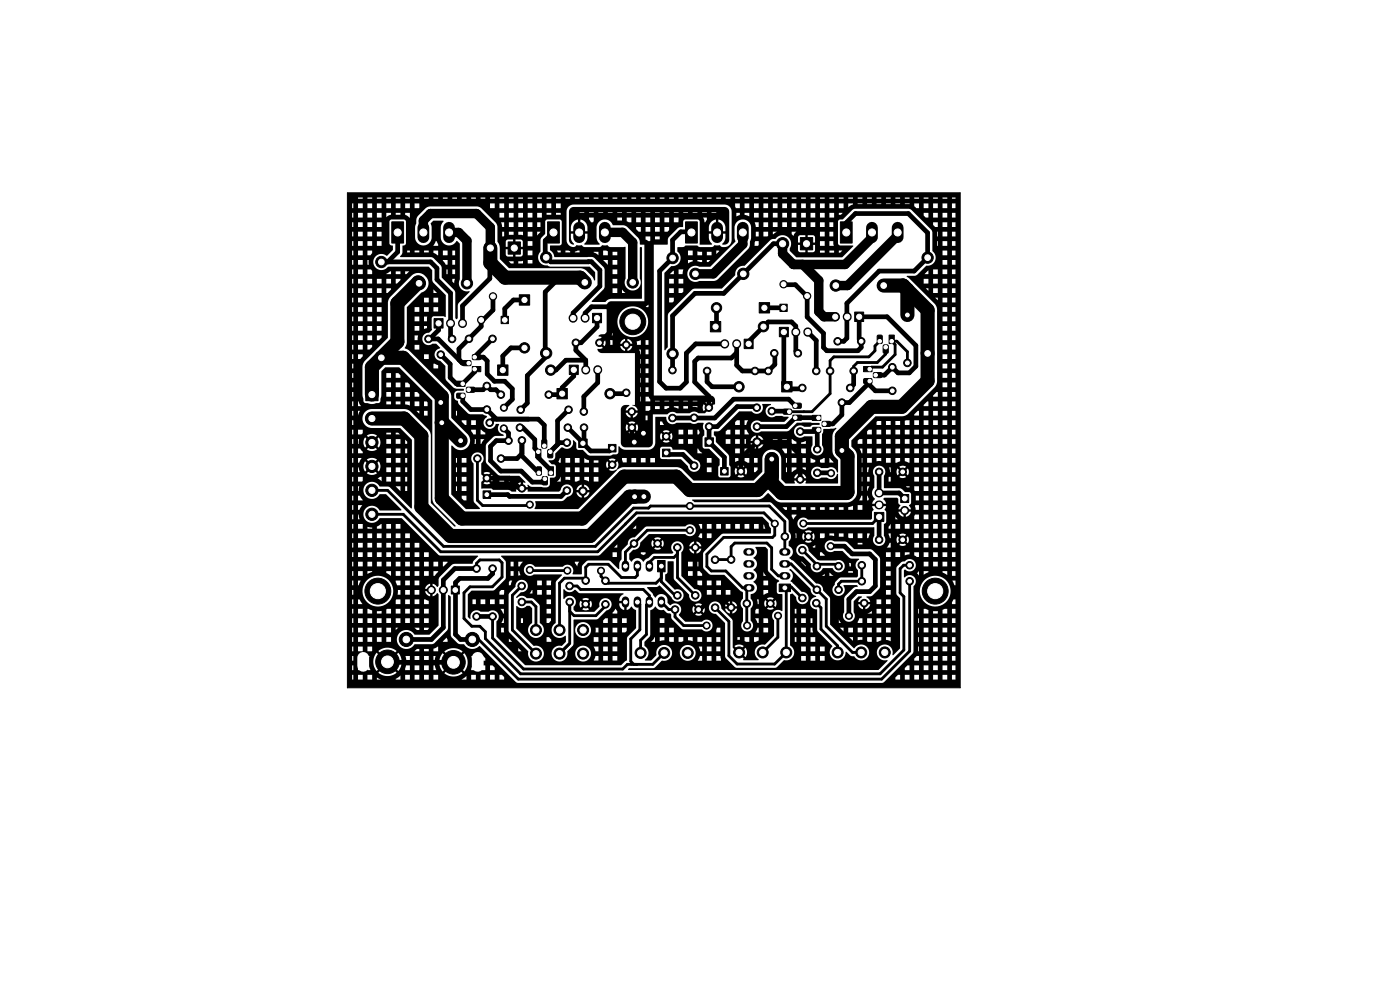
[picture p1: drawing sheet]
<svg xmlns="http://www.w3.org/2000/svg" width="297mm" height="210mm" viewBox="0 0 297 210" stroke-linecap="round" stroke-linejoin="round" font-family="sans-serif">
<g fill="#000" stroke="#000" stroke-width=".21">
<path d="M83.1 47.1h2.5v4.5h-2.5zM107.8 51.3h2.6v2.6h-2.6zM116.2 47.1h2.5v4.5h-2.5zM145.4 47.1h2.5v4.5h-2.5zM169.8 50.4h2.6v2.6h-2.6zM178.3 47.1h2.5v4.5h-2.5zM92.1 67.6h1.9v2h-1.9zM98.2 76.6l1.6-.1 .1 .3v.6l-.2 .2h-1.4l-.2-.3zM100.3 75.3l1.5-.1 .2 .3v.6l-.3 .2h-1.3l-.2-.3zM100.2 77.7h1.8v1.1h-1.8zM105.6 77.4h2.2v2.2h-2.2zM106.3 67.1h1.6v1.6h-1.6z"/>
<path d="M110.2 62.5h2.2v2.2h-2.2zM120.8 77.5h1.9v2h-1.9zM125.7 66.5h1.9v2h-1.9zM150.7 68.2h2.2v2.2h-2.2zM157.9 72h1.9v2h-1.9zM161.1 64.2h2.2v2.2h-2.2zM165.3 69.4h1.9v2h-1.9zM165.5 64.5h1.5v1.6h-1.5zM183.2 77.7h1.8v1.1h-1.8zM181.3 66.2h1.9v2h-1.9zM185.4 79.1l1.5-.1 .2 .3-.1 .7-.2 .1h-1.4l-.1-.3zM186.2 71.2l.7-.1 .3 .1v1.4l-.2 .3h-.6l-.3-.2z"/>
<path d="M187.4 73.2l.8-.1 .2 .2v1.4l-.1 .2-.7 .1-.2-.2zM188.6 71.1h1.1v1.8h-1.1zM77.6 82.4h2.6v2.6h-2.6zM96.9 80.9h1.8v1.1h-1.8zM96.9 83.5l1.6-.1 .2 .3-.1 .6-.2 .2h-1.4l-.1-.3zM99 82.2l1.6-.1 .1 .3v.7l-.2 .1h-1.4l-.2-.2zM113.6 95.3h1.1v1.8h-1.1zM115 93.3h.7l.3 .1v1.4l-.2 .2-.6 .1-.3-.2zM116.3 95.4l.7-.1 .3 .2v1.4l-.2 .2h-.6l-.3-.1zM116.3 99h1.1v1.8h-1.1zM118.2 82.4h2.2v2.2h-2.2zM122.8 93.1h1.8v1.8h-1.8z"/>
<path d="M129.1 94.3h1.6v1.6h-1.6zM140.5 95.3h1.6v1.6h-1.6zM149.6 92.9h1.8v1.8h-1.8zM166.2 86.9l1.6-.1 .1 .3v.6l-.2 .2h-1.4l-.2-.3zM165.8 80.9h2.2v2.2h-2.2zM168.3 85.6l1.5-.1 .2 .3v.6l-.3 .2h-1.3l-.2-.3zM168.2 88.1h1.8v1.1h-1.8zM172.3 88.1h1.8v1.1h-1.8zM172.4 90.7h1.6l.1 .2v.7l-.2 .1h-1.4l-.2-.2zM174.5 89.5l1.5-.1 .2 .3v.6l-.3 .2h-1.3l-.2-.3zM183.3 80.4l1.5-.1 .2 .3v.6l-.3 .2h-1.3l-.2-.3zM102.5 104.1h1.6v1.6h-1.6z"/>
<path d="M113.9 99.1l.7-.1 .3 .2v1.3l-.2 .3h-.6l-.3-.2zM115.1 101.2l.8-.1 .2 .2v1.3l-.1 .3h-.7l-.2-.2zM139.5 118.9h1.6v2.4h-1.6zM152.9 99.2h1.6v1.6h-1.6zM185.5 108.7h2v1.9h-2zM191.1 104.9h1.7v1.7h-1.7zM95.7 124.3h1.7v1.7h-1.7zM165.3 123.9h2.4v1.6h-2.4z"/>
<circle cx="80.9" cy="55.6" r="1.2"/>
<circle cx="104" cy="52.6" r="1.3"/>
<circle cx="115.9" cy="54.6" r="1.2"/>
<circle cx="124.1" cy="59.9" r="1.2"/>
<circle cx="134.2" cy="59.9" r="1.2"/>
<circle cx="142.7" cy="54.7" r="1.2"/>
<circle cx="147.5" cy="58.1" r="1.2"/>
<circle cx="157.7" cy="58.1" r="1.2"/>
<circle cx="166" cy="51.7" r="1.3"/>
<circle cx="196.8" cy="54.7" r="1.2"/>
<circle cx="80.9" cy="75.9" r="1.2"/>
<circle cx="88.9" cy="60.1" r="1.2"/>
<circle cx="90.9" cy="71.9" r=".8"/>
<circle cx="93.5" cy="75.2" r=".8"/>
<circle cx="95.9" cy="71.9" r=".8"/>
<circle cx="99.1" cy="60.1" r="1.2"/>
<circle cx="99.5" cy="71.9" r=".8"/>
<circle cx="102.1" cy="67.9" r=".78"/>
<circle cx="104.5" cy="71.9" r=".8"/>
<circle cx="104.6" cy="62.9" r=".77"/>
<circle cx="111.3" cy="73.8" r="1.1"/>
<circle cx="115.9" cy="74.9" r="1.2"/>
<circle cx="116.8" cy="78.5" r="1.1"/>
<circle cx="122.2" cy="72.7" r=".8"/>
<circle cx="127.2" cy="72.7" r=".8"/>
<circle cx="132.9" cy="73.2" r=".8"/>
<circle cx="134.2" cy="68.2" r="2.75"/>
<circle cx="142.7" cy="78.5" r=".8"/>
<circle cx="142.7" cy="75.1" r="1.2"/>
<circle cx="150" cy="78.7" r=".8"/>
<circle cx="152" cy="65.3" r="1.1"/>
<circle cx="160.2" cy="78.7" r=".8"/>
<circle cx="162" cy="69.3" r="1.1"/>
<circle cx="163" cy="78.7" r=".8"/>
<circle cx="164.3" cy="74.9" r=".8"/>
<circle cx="166.2" cy="60.3" r=".77"/>
<circle cx="169.3" cy="74.9" r=".8"/>
<circle cx="171.2" cy="62.8" r=".77"/>
<circle cx="173.2" cy="78.7" r=".8"/>
<circle cx="176.1" cy="78.7" r=".8"/>
<circle cx="177.3" cy="60.6" r="1.2"/>
<circle cx="177.7" cy="72.4" r=".8"/>
<circle cx="181.1" cy="78.7" r=".8"/>
<circle cx="182.7" cy="72.4" r=".8"/>
<circle cx="187.5" cy="60.6" r="1.2"/>
<circle cx="189.3" cy="77.9" r=".8"/>
<circle cx="192.5" cy="77" r=".8"/>
<circle cx="192.5" cy="66.8" r=".8"/>
<circle cx="196.8" cy="75" r="1.2"/>
<circle cx="78.9" cy="93.9" r="1.3"/>
<circle cx="78.9" cy="88.8" r="1.3"/>
<circle cx="78.9" cy="98.9" r="1.3"/>
<circle cx="93.5" cy="85.4" r=".8"/>
<circle cx="93.7" cy="89.7" r=".8"/>
<circle cx="97.7" cy="93.5" r=".8"/>
<circle cx="101.3" cy="97.3" r=".8"/>
<circle cx="103.3" cy="86.9" r=".8"/>
<circle cx="103.3" cy="81.9" r=".8"/>
<circle cx="103.9" cy="89.7" r=".8"/>
<circle cx="106.3" cy="83.7" r=".8"/>
<circle cx="106.3" cy="97.3" r=".8"/>
<circle cx="106.9" cy="90.9" r=".75"/>
<circle cx="106.9" cy="86.5" r=".75"/>
<circle cx="107.9" cy="93.5" r=".8"/>
<circle cx="110.3" cy="90.7" r=".8"/>
<circle cx="110.5" cy="86.9" r=".8"/>
<circle cx="110.7" cy="93.4" r=".8"/>
<circle cx="116.4" cy="83.7" r=".8"/>
<circle cx="120.3" cy="93.9" r=".8"/>
<circle cx="120.5" cy="90.7" r=".8"/>
<circle cx="120.6" cy="86.9" r=".8"/>
<circle cx="123.9" cy="87.3" r=".8"/>
<circle cx="123.9" cy="90.7" r=".8"/>
<circle cx="129.4" cy="83.5" r="1.1"/>
<circle cx="129.9" cy="98.6" r=".8"/>
<circle cx="132.9" cy="83.3" r=".8"/>
<circle cx="134" cy="87.3" r=".8"/>
<circle cx="134.1" cy="90.7" r=".8"/>
<circle cx="134.5" cy="93.8" r=".75"/>
<circle cx="136.5" cy="91.9" r=".75"/>
<circle cx="141.3" cy="92.6" r=".8"/>
<circle cx="142.7" cy="88.7" r=".8"/>
<circle cx="147.3" cy="88.6" r=".8"/>
<circle cx="147.3" cy="98.8" r=".8"/>
<circle cx="150.4" cy="86.5" r=".8"/>
<circle cx="150.4" cy="90.5" r=".8"/>
<circle cx="156.8" cy="82" r="1.1"/>
<circle cx="157.2" cy="100" r=".8"/>
<circle cx="160.5" cy="86.5" r=".8"/>
<circle cx="160.6" cy="90.5" r=".8"/>
<circle cx="160.6" cy="93.8" r=".9"/>
<circle cx="163.7" cy="87.2" r=".8"/>
<circle cx="163.7" cy="97.4" r=".8"/>
<circle cx="169.8" cy="91.5" r=".8"/>
<circle cx="170.2" cy="82.3" r=".8"/>
<circle cx="173.4" cy="95.3" r=".8"/>
<circle cx="178.6" cy="95.6" r=".8"/>
<circle cx="178.6" cy="85.4" r=".8"/>
<circle cx="180.4" cy="82.3" r=".8"/>
<circle cx="189.3" cy="82.9" r=".8"/>
<circle cx="78.9" cy="104" r="1.3"/>
<circle cx="78.9" cy="109.1" r="1.3"/>
<circle cx="103.3" cy="101.4" r=".8"/>
<circle cx="110.7" cy="103.6" r=".8"/>
<circle cx="112.4" cy="107" r=".75"/>
<circle cx="120.3" cy="104.1" r=".8"/>
<circle cx="123.7" cy="104.2" r=".9"/>
<circle cx="134.5" cy="115.3" r=".8"/>
<circle cx="134.6" cy="105.4" r=".75"/>
<circle cx="136.6" cy="105.3" r=".75"/>
<circle cx="139.5" cy="115.3" r=".8"/>
<circle cx="143.7" cy="116.1" r=".8"/>
<circle cx="146.4" cy="107.3" r=".75"/>
<circle cx="146.4" cy="112.5" r=".75"/>
<circle cx="147.5" cy="116.1" r=".8"/>
<circle cx="151.7" cy="118.7" r=".8"/>
<circle cx="155.1" cy="118.7" r=".8"/>
<circle cx="164.4" cy="111.1" r=".75"/>
<circle cx="166.5" cy="113.8" r=".8"/>
<circle cx="169.8" cy="101.7" r=".8"/>
<circle cx="170.2" cy="116.7" r=".8"/>
<circle cx="170.4" cy="111" r=".75"/>
<circle cx="171.5" cy="113.8" r=".8"/>
<circle cx="173.4" cy="100.3" r=".8"/>
<circle cx="176.2" cy="115.9" r=".75"/>
<circle cx="176.3" cy="100.4" r=".75"/>
<circle cx="182.8" cy="119.9" r=".8"/>
<circle cx="186.5" cy="100.1" r=".8"/>
<circle cx="186.5" cy="114.5" r=".8"/>
<circle cx="191.5" cy="100.1" r=".8"/>
<circle cx="191.5" cy="114.5" r=".8"/>
<circle cx="191.9" cy="108.3" r=".85"/>
<circle cx="193" cy="119.9" r=".8"/>
<circle cx="80.2" cy="125.4" r="2.75"/>
<circle cx="86.2" cy="135.6" r="1.5"/>
<circle cx="91.5" cy="125.2" r=".85"/>
<circle cx="94" cy="125.2" r=".85"/>
<circle cx="100.2" cy="135.6" r="1.5"/>
<circle cx="101.1" cy="130.8" r=".8"/>
<circle cx="101.1" cy="120.6" r=".8"/>
<circle cx="104.5" cy="130.8" r=".8"/>
<circle cx="104.5" cy="120.6" r=".8"/>
<circle cx="110.7" cy="124.3" r=".8"/>
<circle cx="110.7" cy="127.7" r=".8"/>
<circle cx="112.4" cy="120.9" r=".75"/>
<circle cx="113.7" cy="133.6" r="1.17"/>
<circle cx="113.7" cy="138.6" r="1.17"/>
<circle cx="118.7" cy="138.6" r="1.17"/>
<circle cx="118.7" cy="133.6" r="1.17"/>
<circle cx="120.4" cy="121" r=".75"/>
<circle cx="120.8" cy="124.3" r=".8"/>
<circle cx="120.9" cy="127.7" r=".8"/>
<circle cx="123.7" cy="133.6" r="1.17"/>
<circle cx="123.7" cy="138.6" r="1.17"/>
<circle cx="124.3" cy="123.2" r=".8"/>
<circle cx="124.3" cy="128.2" r=".8"/>
<circle cx="127.5" cy="121.1" r=".75"/>
<circle cx="128.4" cy="128.2" r=".8"/>
<circle cx="128.4" cy="123.2" r=".8"/>
<circle cx="135.9" cy="138.5" r="1.17"/>
<circle cx="140.9" cy="138.5" r="1.17"/>
<circle cx="143.2" cy="129.3" r=".8"/>
<circle cx="143.7" cy="126.3" r=".8"/>
<circle cx="145.9" cy="138.5" r="1.17"/>
<circle cx="147.5" cy="126.3" r=".8"/>
<circle cx="148.2" cy="129.3" r=".8"/>
<circle cx="149.9" cy="132.7" r=".75"/>
<circle cx="151.7" cy="128.9" r=".8"/>
<circle cx="155.1" cy="128.9" r=".8"/>
<circle cx="156.8" cy="138.4" r="1.17"/>
<circle cx="158.4" cy="128" r=".8"/>
<circle cx="158.5" cy="132.7" r=".75"/>
<circle cx="161.8" cy="138.4" r="1.17"/>
<circle cx="163.4" cy="128" r=".8"/>
<circle cx="165" cy="130.6" r=".75"/>
<circle cx="166.8" cy="138.4" r="1.17"/>
<circle cx="170.2" cy="126.9" r=".8"/>
<circle cx="173.2" cy="127.9" r=".8"/>
<circle cx="173.3" cy="125.1" r=".8"/>
<circle cx="173.3" cy="120.1" r=".8"/>
<circle cx="177.7" cy="138.4" r="1.17"/>
<circle cx="177.9" cy="125.1" r=".8"/>
<circle cx="177.9" cy="120.1" r=".8"/>
<circle cx="180.1" cy="130.6" r=".75"/>
<circle cx="182.7" cy="138.4" r="1.17"/>
<circle cx="182.8" cy="123.3" r=".8"/>
<circle cx="183.3" cy="127.9" r=".8"/>
<circle cx="187.7" cy="138.4" r="1.17"/>
<circle cx="193" cy="123.3" r=".8"/>
<circle cx="198.4" cy="125.4" r="2.75"/>
<circle cx="82.2" cy="140.4" r="2.5"/>
<circle cx="96.2" cy="140.5" r="2.5"/>
</g>
<g fill="none" stroke="#000" stroke-width="1.6">
<path d="M132.7 119.7v.8M135.2 119.7v.8M137.8 119.7v.8M158.5 119.6h.8M158.5 117.1h.8M166.1 119.6h.8M166.1 117.1h.8M132.7 127.3v.8M135.2 127.3v.8M137.8 127.3v.8M140.3 127.3v.8M158.5 122.2h.8"/>
<path d="M158.5 124.7h.8M166.1 122.2h.8"/>
</g>
<path d="M89.8 48.3v2M95.3 48.3v2M122.9 48.3v2M128.3 48.3v2M152.1 48.3v2M157.6 48.3v2M185 48.3v2M190.4 48.3v2" fill="none" stroke="#000" stroke-width="2.5"/>
<g fill="none" stroke="#000" stroke-width="1.9">
<path d="M95.6 68.5v.1M98.1 68.5v.1M121.6 67.4v.1M124.1 67.4v.1M124.3 78.4v.1M126.8 78.4v.1M153.7 72.9v.1M156.3 72.9v.1M168.8 70.4v.1M171.4 70.4v.1M177.2 67.2h.1M179.7 67.2h.1"/>
<path d="M186.5 107.1h.1M186.5 104.6h.1"/>
</g>
<g fill="none" stroke="#000" stroke-width="1">
<path d="M84.4 49.3v4.1l-2.2 2.2h-1.3h10.5l1.3 1.3v2.4l2.9 2.9v9.4l.3 .3M104 55.8l-.1 3.3-5.8 5.8v3.7M117.4 49.3l-1.7 1.7v3.4l1.1 1.2 8.7-.1 1.8 1.8v3.4l-5.7 5.7v1.1M123.1 58.9h-4.4l-3 3v12.8l.2 .2v.8l-4 4v5.8l-1.4 1.4M124.9 55.5l-.1 .1M146.7 49.2h-2.3l-1.7 1.7v3.8l-2.8 2.8v23.5l1.4 1.3h3l1.3-1.3v-6.1l2-1.9h6.1M152.1 49.2l.8 .1M166 51.7h-1.9l-10.6 10.5h-6.1l-4.7 4.8v11.5M179.5 49.2v-2l2-1.9h11.2l4.1 4.1v5.3l-2.9 2.8h-7.4l-6.8 6.8v7.4l-.7 .7h-1.3M90.9 71.9h2.1l5.1 5.1M93 68.6v1.4l-1.8 1.9M93.5 75.2l2 2v2.9l1.3 1.3h1.4l2.5-2.5v-.6"/>
<path d="M98.1 77h1.3M99.5 71.9l-2.1 2.1v2.3l.7 .7M99.5 71.8v.1M102.1 67.9v1.3l-2.6 2.6M104.5 71.9l-3.8 3.9h1.9l.8 .8v2.7l1.5 1.6h2.2l1.6 1.6v2.2l-1.8 1.8M104.6 62.9v2.9l-2.6 2.6M111.3 73.8h-2.9l-1.7 1.7v3M111.3 63.6h-2.4l-1.8 1.9v2.4M121.7 78.5v1.3l-2.4 2.4v1.3l-.2 .2h-2.7M124.1 67.5v-1.1l1.4-1.3h3.4l.8 .8v4.3l-2.5 2.5M124.3 76.4h-4.3l-2.1 2.1h-1.1M124.3 76.4v2.1"/>
<path d="M126.7 67.5v1.8l-3.4 3.4h-1.1v1.6l2.1 2.1M126.8 78.5v2.7l-2.9 2.9v3.2M142.7 78.5h.1M150 78.7v2.3l1.1 1h5.7M152 65.3v3.8l-.2 .2M156.3 73v4.5l1.2 1.2h5.5l1.4-1.4v-2.2l-.1-.2M156.3 74.8l-1.1 1.1h-7.1l-.7 .8v4.3l3 3v2.5M158.8 73v-.6l4.2-4.1h4.9l.9 .9v5.3l.5 .4M162.2 65.3l4 .1M166.2 60.4h2.5l2.5 2.5v4.3l3.5 3.5v3l.7 .7h6.6l.7-.7v-1.3l-.4-.4v-4.8h5.9l6.1 6.1v4.4l-1.4 1.4h-2.4l-1.2-1.2-1.7 1.7h-1.8M166.3 70.4v11l1.1 1.1h2.6M171.4 70.4l1.8 1.8v6.5"/>
<path d="M181.1 78.7v2.9l-.7 .7M98.2 83.9v1.3l1.7 1.7h3.4l2 2M99.4 82.7h3.1l.8-.8 .8 .8h1.1l1.1 1M103.9 89.7l.7-.8h9.6l1.3 1.3v4.4M106.9 90.9l1 1v1.6h-2.6l-1.2 1.2v3l2.2 2.2h4.3l2.3 2.4h2l.7-.7M110.3 90.7h.6l2.6 2.6v1.8l.7 .7v1.3l2.7 2.7v.5M110.7 96.2l-1 1.1h-3.4M110.7 93.4v3.3l3.6 3.6M120.3 93.9h-1.6l-2 1.9M120.5 90.7l3.2 3.3M120.6 86.9l-2.3 2.3v5.1M123.7 94l1.6 1.7h4l.6-.6"/>
<path d="M123.9 90.7v3.1l-.2 .2M132.9 83.3l-.2 .2h-3.3M134.1 90.7v2.6l.4 .5M141.3 96.1l.4 .3h3.2l2.4 2.4M157.2 100v-2.8l3.4-3.4h6.4l2.8 2.7v5.2M160.5 86.5l-.2-.2h-3.9l-4.2 4.2h-1.8v3.2l3.3 3.3v3M163.7 87.2h3.6l.1 .1M166.8 82h.1M168.7 86.1l-1.4-1.4h-11.7l-4 4h-8.9M173.4 91.4v3.9M173.6 91.2l-.3 .3h-3.5M173.6 88.7l-4.9-.1-1.9 1.9h-6.2"/>
<path d="M184.5 81.1l-4.3 4.3h-1.6v2.6l-1.9 1.9h-1.8M184.5 80.8v.9l1.2 1.2h3.6M103.3 101.4h4.8l2.1 2.2h.5M120.3 104.1l-1.3 1.2h-10.9l-.4-.4h-4.4M123.7 104.2v.5M173.4 100.3l2.9 .1M176.2 115.9h2.9l1.7 1.6h3.7l1.2 1.2v5.6l-1.2 1.2h-2.8l-1.6 1.6v3.5M186.5 100.1v4.5h4.2l1.2 1.2M186.5 109.7v4.8M101.1 120.6h-4.6l-2.4 2.4v10.1l-2.6 2.5h-5.3M101.1 130.8h3.4M104.5 130.8h.1"/>
<path d="M104.5 120.6v1.1l-1 1h-6l-.9 .9v11l1.1 1h2.5M82.2 140.4l14 .1"/>
</g>
<g fill="none" stroke="#000" stroke-width=".6">
<path d="M186.6 72.4l-1 1v1l-1.3 1.3h-7.4l-.8 .8v7l-3.8 3.8h-4.9M187.9 73.7v1.4l-1.8 1.8h-4.2l-.8 .8v1M192.5 77v-2.4l-2.2-2.2h-1.1l.7 .7v2.1l-2.7 2.7h-2.3l-.4 .4M101.3 97.3v8.8l1.1 1.1h9.8l.2-.1M78.9 104h3.3l11.9 11.9h32.2l8.1-8.1h3.2l.4-.5h25.2l3.3 3.3v6.5M78.9 109.1h6.6l8 8h33.3l8.2-8.3h27.1l2.3 2.3v2.4l-.5 .5h-10.4l-3.5 3.6v2.6l.9 .9h3.1l3.6 3.6h1.3l-.5 .5 .1 7.5M146.4 112.5h-9.1l-4.6 4.6v3M151.7 118.7h3.4v-2.7l.8-.8h6.8l1 1v4.6l1.4 1.4h1.4M166.5 119.6h1.3l7.5 7.5v5.7l5.6 5.6h1.8M170.2 116.7l3.1 3.1v.3l.4-.4h3.8l.4 .4M182.8 119.9v3.4h-4.3l-.6 .6v1.2M186.5 109.7l-1.4 1.4h-14.7"/>
<path d="M193 119.9h-1.3l-.7 .8v5.1l.7 .8v11.3l-5 5h-76.3l-7.4-7.4v-1.5l-1.2-1.2h-1.7l-1.7-1.6v-5.4l1.3-1.3h4.7l2.1-2.1v-3l-.6-.6h-4.1l-.7 .7v1.1M104.5 130.8v4.6l6.6 6.5h21l1-1h5.4l2.4-2.4M110.7 124.3l-2 2v7.3l5 5M110.7 127.7h2l1 1v4.9M112.4 120.9l.1 .1h7.9M120.4 121v.1M120.8 124.3h1.6l.8 .7h13.3l1.3 1.3v1.4l-.7 .6v6.3l-1.2 1.2v2.7M120.9 127.7v8.8l-2.2 2.1M127.5 121.1v1.2l1.5 1.4h10.2l1.1-1.1M128.4 128.2v.4l-2 2h-4.6l-.9-.9M135.2 120.1v1.9l-.4 .5h-3l-2.8-2.8h-4.1l-.7 .7v2.8l-.5-.5h-3.9l-1.1 1v9.9M135.2 127.7l.6 .5v5.4l-2 1.9v4.8l.7 .6"/>
<path d="M137.8 120.1v-.8l1-1.1h4.2l.7-.7v-1.4v6.4l3.8 3.8M140.3 127.7l1.6 1.6h1.3v1.6l1.8 1.8h4.9M140.3 120.1v3.3l2.9 2.9h.5M155.1 128.9l-1.9-1.9h-2.1l-2.3 2.3h-.6M165 130.7v4.5l-3.2 3.2M170.2 126.9l-2.3-2.4h-1.2l-.2 .2 .3 .3v13.4l-2.5 2.5h-7.9l-1.8-1.8v-7.3l-2.9-2.9M173.2 127.9l1 1v4.6l3.5 3.5v1.4M193 123.3v14.8l-6 6h-77.1l-8.4-8.5h-1.3"/>
</g>
<path d="M104 52.6v3.2l3.1 3.1h16l1 1M80.9 75.9h4.6l8.2 8.2v21.6l4.3 4.3h25.5l8.9-8.9h11.1l2.8 2.9h14.4l3-3.1M88.9 60.1l-.2-.2-4.4 4.4v8.2l-5.4 5.4v5.8M187.5 60.6h4.1l5.2 5.2v15l-5.5 5.5h-6.4l-6.3 6.3v3l1.2 1.2v7.6l-.2 .2h-13.8l-2.1-2.1v-5.1M192.5 61.5v5.3M78.9 88.8h6.8l3.7 3.6v15.1l6.1 6.2h29.7l8.3-8.3 3.1-.1M93.7 89.7h.2l3.8 3.8" fill="none" stroke="#000" stroke-width="3"/>
<path d="M89.8 49.3v-2.5l1.5-1.5h9.8l2.9 2.9v4.4M95.3 49.3h2l1.8 1.8v9M128.3 49.3h3.8l2.1 2.1v8.5M157.6 49.2v2.6l-6.3 6.3h-3.8M170.3 56.1l3.4 3.4v6.6l1.1 1.1h2.4M185 49.2v1.2l-5.7 5.7h-11l-2.3-2.3v-2.1M190.4 49.2v.8l-10.6 10.6h-2.5" fill="none" stroke="#000" stroke-width="2"/>
<path d="M135.2 127.2v.5" fill="none" stroke="#000" stroke-width=".4"/>
<path d="M121 44.2l.7-.3h32a1 1 0 0 1 1 1v6a1 1 0 0 1-1 1l-.5-.1 .6-1 .1-1.2h-3.5v1.2l.6 1-2.5 .1-.1-2.9 5.5 .1v-.9a1.72 1.72 0 0 0-1.5-1.6v2.4h-.5v-2.4a1.74 1.74 0 0 0-1.5 1.6v.8h-2v-2l-.1-.3-.3-.1h-2.7l-.4 .4v1.1l-1 .2-2.1 2.1-.2 1.5h-2.9v32h12a1 1 0 0 1 1 1v.8l-.2 .1-2 1.9h-1.3l-.9-.4-1 .4h-2.8l-.8-.3-.7 .1-.5 .4h-3v6a1 1 0 0 1-1 1h-4.8a1 1 0 0 1-1-1v-2.1h1.6a1.27 1.27 0 0 0 1.5 0l-.7-.7-.8 .7h-1.6v-1.1h1l.3 .7 .7-.7h.7l.7 .7a1.27 1.27 0 0 0 0-1.4l-.7 .7h-.7l-.7-.7-.3 .7h-1v-1.1h1.6l.8 .7 .7-.7a1.24 1.24 0 0 0-1.5 0h-1.6v-2h1a1.25 1.25 0 0 0 1.1 1l.7-.1 .5-.3h2v1h.4v-1h-2.4l.3-.6h-1v1h-.5v-1h-2.1v-.7a1 1 0 0 1 1-1h.7l.1 .1-.5 .5-.3 .6h2.6l-.3-.6-.4-.3h2.4v1h.7l.3-.3v-.7h1v.6h1v-.6h1v.6h.4l.6-.3v-.3h1v.2l.8 .3h.2v-.5h1v.5h1v-.2h3.1l.2 .7 .7-.7-.7-.7-.2 .7h-3.1v-.3h1v.1l1 .1v-.2h-13.4l-.5-.3h.6v-.5h15l.7 .7 .7-.7a1.24 1.24 0 0 0-1.4 0h-15v-1.2h1.1v1h.2v-1h1v1h1v-.2h1v.2h1v-.2h1v.2h1v-.2h1v.2h1v-.2l4 .2v-.2h-10l-.4-.8h-2.9v-2h1.1v1h.2v-1h1v1h.6v-1h-2.9v-2h1.1v1h.2v-1h1v1h.6v-1h-2.9v-2h1.1v1h.2v-1h1v1h.6v-1h-2.9v-2h1.1v1h.2v-1h1v1h.6v-1h-2.9v-1.3h-7a.8 .8 0 0 1-.9-.9h.6l.5-.2-1-1.1h.6l.8 .7h3.3a1.25 1.25 0 0 0 1 1h.5l.6-.2h1.8l.2 .3 .1 .7h.2v-1h1v1h.6v-1h-3.9l.4-.8h-1v1h-.5v-1h-4.3l.2-.7-.2-.5h1.1v1h.6v-.3h4.1l-.2-.5h1.1l.1 .8h.9v-1h1v1h.6v-1h-1.7l-.9 .2h-1.1l-.8-.5v1h-.5v-1a1.25 1.25 0 0 0-1 1h-1.6v-.7h-1.7v-.2l-.8 .7h-.6l1-1.1-.9-.2v-.2h3v-1h-.2v1h-2.8l.5-.3h1.2v-2.7h1.1v1h.2v-.9h1l.1 .7a3.3 3.3 0 0 0 5.2 1.8 3.3 3.3 0 0 0-.6-5.5 3.3 3.3 0 0 0-4.7 3l-2.3-.1v-2h1.1v1h.2v-1h-1.3v-1.2h8.3l.2 .2h.4v-.6l-.6 .4h-8.3a1.01 1.01 0 0 1 1-1.1h7v-12h-.9l-.2-1-.5-.7h1.9v.6l.5 .4 .5-.1v-.9h1v.6h1v-.6h-4.9l-2-2h1.9v.4l.5 .6h.5v-1h1v1h1v-1h1v1h1v-1h1v1h.6l.4-.4v-.6h-8.9l-.8-.4-2.3-.1a1.76 1.76 0 0 0-2.3-1l-.7 .4-.4 .9v2.6l.6 1.2-3.2 .1-.1-.2 .7-.9v-1.2h-3.5l.1 1.2 .6 1a.93 .93 0 0 1-1.1-.9v-1.9l3.9 .1v-.9a1.72 1.72 0 0 0-1.5-1.6v2.4h-.5v-2.4a1.74 1.74 0 0 0-1.5 1.6v.8h-.4v-2.8h4.3v.3l.4 .7h.4l.2-1h5v.6h1v-.6h1v.7l.4 .3h.6v-1h1v1h1v-1h1v1h1v-1h1v1h1v-1h1v1h1v-1h1v1h.9l.1-1h5.1l.3 1h.2l.4-.6v-.4h-29.3v-1.2h2.3v.2h1v-.2h1v.2h1v-.2h1v.2h1v-.2h1v.2h1v-.2h1v.2h1v-.2h1v.2h1v-.2h1v.2h1v-.2h1v.2h1v-.2h1v.2h1v-.2h1v.2h1v-.2h1v.2h1v-.2h1v.2h1v-.2h1v.2h1v-.2l4 .2v-.2h-31.3zM73.8 40.9h129.8l.1 .1-.1 104.9-129.9-.1v-2.6h1v1h.3v-1h1v1h1v-1h1v1h1v-.5h1v.5h5v-.9l-1 .7v.2h-3.2l-.8-.5h-1v-.5h-5.3v-.5h6.6a2.98 2.98 0 0 0 3.1 .5h2.6v1h1v-1h1v1h1v-1h1v1h1v-1h1v1h7v-.8l-1 .8h-5v-1h-9.6l.6-.4h10.3a2.98 2.98 0 0 0 3.3 .4h2.4v1h1v-1h1v1h1v-1h1v1h1v-1h1v1h1v-.6l-.5-.4h-8.9l.5-.4-1.9-1.9-1.9 1.9h-10.3l.1-.1-1.9-1.9-1.9 1.9h-6.6v-1.5h1v1h.3v-1h1v1h1v-1h1v1h.6l-.3-1h-4.6v-.8h5.5l.2 1 .5 .9 1.9-1.9h.8l1.9 1.9 .1-.1h2.4v-1h1v1h1v-1h1v1h1v-1h1v1h.6l-.4-1h-6.1l-.1 1h-1.4l.4-.8 .2-.9h8l.2 1 .5 .9 1.9-1.9h.8l1.9 1.9 .2-.2h2.3v-1h1v1h1v-1h1v1h1v-.6l-.5-.4h-4.3l-.2 1h-1.3a3 3 0 0 0 .2-3h1.1l.2 1h.8v-1h1v1h1v-.6l-.5-.4h-3.6l-.4-.6-1.9 1.9h-.8l-1.9-1.9-.5 .9-.2 1h-8l-.3-1.3h1.1l.2 1h.8v-1h1v1h1v-1h1v1h1v-1h1v1h.2l.2-1h-7.5l-.4-.7-1.9 1.9h-.8l-1.9-1.9-.5 .9-.2 1h-5.5v-1.2h1v1h.3v-1h1v1h1v-1h1v1h.2l.2-1h-4.7v-2h1v1h.3v-1h1v1h1v-1h1v1l2.3-.1 1.9 1.9 1.8-1.8h10.3l1.9 1.9 1.9-1.9a2.95 2.95 0 0 0-3.8 0h-10.3h5v-.5h1v.5h3v-1l-1 .4v.6h-1v-.5h-2.6l-.4 .5h-3.9a2.66 2.66 0 0 0-2.8-.7l-1 .6h-1.4l.1-.9h-5.3v-2h1v1h.3v-1h1v1h1v-1h1v1h1v-1h1v1h1v-1h1v1h1v-1h-9.3v-2h1v1h.3v-1h1v1h1v-1h1v1h1v-1h1v1h1v-1h1v1h1v-1h1v.5l.5-.5h3.5l.4 .4h.6v-.4h1v.4h.7l.3-.2v-.2h-17.3v-2h1v1h.3v-1h1v1h1v-1h1v1h1v-1h1v1h1v-1h1v1h1v-1h1v1h1v-1h1v1h1v-1h1v1h1v-1h1v1h1v-1h-17.3v-2h1v1h.3v-1h1v1h1v-1h1v1h5v-1h1v1h1v-1h1v1h1v-1h1v1h1v-1h1v1h1v-1h-8.8l-.2 .1v.9h-1v-.6l-1 .1v.5h-1v-.7l-.9-.3h-4.4v-2h1v1h.3v-1h1v1h.9l-.6-1h-2.6v-2h1v1h.3v-.8h1.9l.2 1a3.3 3.3 0 0 0 4.8 1.8h3.1v-1h1v1h1v-1h1v1h1v-1h1v1h1v-.7l-.8-.3h-6.2v1h-2.1a3.2 3.2 0 0 0 1.4-2h1.7v-1h1v1h1v-1h1v1h1v-.8h1.2a1.3 1.3 0 0 0 1.1 1.1v-1.1h-2.3v-.2h-4.6l-.1 1h-1l.1-1.3h7.8l.1-1.1a1.33 1.33 0 0 0-1.1 1.1h-6.8l-.3-.9-.6-.8h1.5l.2 1h.8v-1h1v1h1v-1h1v1h1v-1h-6.5l-1.1-.8-1.4-.3-1.1 .3-1.1 .8-.7 1.2-.2 1h-1.9v-.2h-1.3v-2h1v1h.3v-1h1v1h.1l.4-1h-2.8v-2h1v1h.3v-1h1v1h1v-1h1v.6l1-.5v-.1h3v.3l.9 .7 .1-1h1v1h1v-1h1v1h1v-1h1v1h1v-1h1v1h1v-1h1v1h.2l.8-.9v-.1h-19.3v-2h1v1h.3v-1h1v1h1v-1h1v1h1v-1h1v1h1v-1h1v1h1v-1h1v1h1v-1h1v1h1v-1h1v1h1v-1h1v1h1v-1h1v1h1v-1h1v1l1-.9v-.1h-21.3v-2h1v1h.3v-1h1v1h1v-1h1v1h1v-1h1v1h1v-1h1v1h1v-1h1v1h1v-1h1v1h1v-1h1v1h1v-1h1v1h1v-1h-17.3v-2h1v1h.3v-1h1v1h1v-1h1v1h1v-1h1v1h1v-1h1v1h1v-1h1v1h1v-1h1v1h1v-1h1v1h1v-1h-15.3v-2h1v1h.3v-1h1v1h1v-1h1v1h1v-1h1v1h1v-1h1v1h1v-1h1v1h1v-1h1v1h1v-1h-13.3v-2h1v1h.3v-1h1v1h1v-.5h1v.5h3v-1h1v1h1v-1h1v1h1v-1h-4.2l-.8 .5v.5h-1v-.3l-2-.2v-.5h-3.3v-2h1v1h.3v-1h1v1h.3l-.2-1h-2.4v-2h1v1h.3v-1h1v1h.3l.6-1h-3.2v-2h1v1h.3v-1h1v1h1l-.7-1h-2.6v-2h1v1h.3v-1h1v1h.1l.1-1h-2.5v-2h1v1h.3v-1h1v1h.8l.2-.2v-.5h3.1l.9 .6v-.9h1v1h1v-1h1v1h1v-1h1v1h.4v-1h-5.8l-.5 .3h-3.1v-.3h-3.3v-.8h4.1a1.76 1.76 0 0 0 2.2 0l-1.1-1.1-1.1 1.1h-4.1v-1.2h1v1h.3v-1h1v1h.4l-.3-1h-2.4v-.3h3.4l.4 1.1 1-1.1h.8l1 1.1 .4-.8h1.3v1h1v-1h1v1h1v-1h1v1h.4v-1h-5.7l-.1-.8-.3-.5-1 1h-.8l-1-1-.4 1h-3.4v-1.7h1v1h.3v-1h1v1h.2l.3-.7h1.3l1.1 1.1 1.1-1.1-.8-.3h2.8v1h1v-1h1v1h1v-1h1v1h.4v-1l-7.6-.1-1 .4h-1.3l.3-.3h-3.1v-2h1v1h.3v-1h1v1h1v-.4l-.5-.5h1.3a1.76 1.76 0 0 0 2.2 0l-.2-.1h2.2v1h1v-1h1v1h1v-1h1v1h.4v-1h-6.6l-.9-1-1.1 1.1-4.1-.1v-2h1v1h.3v-1h1v1h.1v-.3h1l.4 1 1-1h.8l1 1a1.69 1.69 0 0 0 .3-1.7h1.4v1h1v-1h1v1h1v-.9h1v.9h.4v-.5l-.4-.4-5.4-.1-.3-.4-1 1.1h-.8l-1-1.1-.4 1.1h-1l.1-.7h-2.5v-.8h4.1l1.1 1.1 1.1-1.1a1.76 1.76 0 0 0-2.2 0h-4.1v-1.2h1v1h.3v-1h1v1h.7l.3-.4h5v.4h1v-.4h1v.4h.8l-.3-.4h-7.5v-.6h-3.3v-2h1v1h.3v-1h-1.3v-.5h3.2l.1 .8a2.01 2.01 0 0 0 1.8 1.3h6.1l2.5 2.5v14.5h-.2l-4.5-4.5-2.2-.1h3.5l.9 1 .1-1h1v1h.4v-1l-5.9-.1a1.81 1.81 0 0 0-2.9-.3l-.4 .7v1a1.86 1.86 0 0 0 1.6 1.3 1.86 1.86 0 0 0 1.8-1l1.3 .1 3.3 3.3-4.6 .1a1.9 1.9 0 0 0-2.8-.6l-.5 .6-.2 .6a1.85 1.85 0 0 0 1.3 2 1.85 1.85 0 0 0 2.2-1h4.6l8 7.9 8.2 .1-.9 1.1-.3 .6h-3.7l-.6 .2-2.7 2.7-.2 .5v1.2l-.1 .3h-.2l-.4-.5-.5-.2v2.7l.5-.2 .4-.5 .3 .3v6.6l-1.9 1.9h-3.2a2.01 2.01 0 0 0-3.3-.2l-.3 .7-.1 .8a2.05 2.05 0 0 0 1.6 1.7 2.05 2.05 0 0 0 2.2-.9h3.5l.6-.2 .3-.3h2.6v-.5l-.3-.4-.7 .9h-1.6l2.4-2.4 .2-.5 .1-7 .1-.1 .4 .4 .1 8.4 1.4 1.5 1.3 .2a2.11 2.11 0 0 0 3.4 .3l7.6 7.7 .5 .2h77.2l.4-.2 .6-.5h2.9v-1h1v1h1v-1h1v1h1v-1h1v1h1v-1h1v1h1v-1h1v1h1v-1h1v1h.7v-1h-12.2l-.5 .5v.5h-1.9l2-2h2.9v-1h1v1h1v-1h1v1h1v-1h1v1h1v-1h1v1h1v-1h1v1h.7v-1h-10.2l-.5 .5v.5h-1.9l2-2h2.9v-1h1v1h1v-1h1v1h1v-1h1v1h1v-1h1v1h.7v-1h-8.2l-.5 .5v.5h-1.9l1.6-1.6 .1-1.4h1v1h.2v-1h1v1h1v-1h1v1h1v-1h1v1h1v-1h1v1h.7v-1h-8.9v-2h1v1h.2v-1h1v1h1v-1h1v1h1v-1h1v1h1v-1h1v1h.7v-1h-8.9v-2h1v1h.2v-1h1v1h1v-1h1v1h1v-1h1v1h1v-1h1v1h.7v-1h-8.9v-2h1v1h.2v-1h1v1h1v-1h1v1h1v-1h1v1h1v-1h1v1h.7v-1h-8.9v-2h1v1h.2v-1h1v1h5v-1h1v1h.7v-1h-2.3l-.4 .2v.8h-1v-.6h-1v.6h-1v-.8l-.6-.2h-2.6v-3.8h1.3l.2 1a3.3 3.3 0 0 0 4.8 1.8h2.6v-1h-.4l-.3 .5v.5l-1.8-.1a3.3 3.3 0 0 0 .6-4.9h1.2l.5 1h.2v-1h-1.9l-1.2-.8-1.4-.3-1 .3-1.2 .8-.7 1.2-.2 1h-1.3v-1a1.34 1.34 0 0 0 .2-2 1.34 1.34 0 0 0-2 .1l-.2-.1v-.8h2.7l.5 .5v-.9h1v.7l1-.5v-.2h3v.2l1 .6v-.8h1v1h.7v-1h-7.8l-.4 .4h-2.7v-.6l.2-.2a1.34 1.34 0 0 0 1.8 .2 1.34 1.34 0 0 0 .3-1.8h1.9v1h1v-1h1v1h1v-1h1v1h1v-1h1v1h.7v-1h-8.6a1.3 1.3 0 0 0-1.6-.5l-.6 .4-.7 .2-.9 .8-.2 .5v5.3l.2 .4 .6 .6v10.6l-1.4 1.5h-.1a1.72 1.72 0 0 0-1.5-2.3 1.72 1.72 0 0 0-1.9 1.9 1.72 1.72 0 0 0 2.3 1.5v.1l-2 1.9h-53l-.1-.1 .3-.3h5.2l1.7-1.5a1.78 1.78 0 0 0 2.2-1.7h1.6a1.68 1.68 0 0 0 2 1.7h2.8v-1h1v1h1v-1h1v1h1v-.4l-.2-.6h-4.3l-.5 1-1.7-.1a1.68 1.68 0 0 0 1.2-1.3 1.68 1.68 0 0 0-.6-1.6h1.3l.4 1h.4v-1h1v1h1v-1h1v1h.8v-1h-5.9l-1.1-.4-.5 .1-.6 .5-.4 .6-.1 .5h-1.6v-.3a1.68 1.68 0 0 0-1.7-1.4 1.68 1.68 0 0 0-1.7 1.4l.1 .8-1.1 1.1h-1.3l-.1-.2a1.77 1.77 0 0 0-.1-2.9v-.8h2.3v-1h1v.8l1-.2v-.6h1v.8l.2 .2h.8v-1h1v1l1-.2v-.8h1v.6l1 .2v-.8h1v1h1v-1h1v1h1v-1h1v1h.8v-1h-13.9l-.8 1h-1.4l1.2-1.4v-1.6h2.1v1h1v-1h1v1h10.8v-1h-.7l-.1 1h-9l-.1-1h-5v-2h2.1v1h1v-1h-3.1l.1-1.7 1.1-.8a1.48 1.48 0 0 0 1.7 .7l.6 .6 .8 .1 .2 .2 .2 1.1 2.1 2 4.2 .1a1.28 1.28 0 0 0 1.8 .1 1.28 1.28 0 0 0 0-1.8 1.28 1.28 0 0 0-1.8 .1h-3.5l-1.4-1.4 3.5-.1a1.25 1.25 0 0 0 1.4 0l-.7-.7-.7 .7h-3.5l.4-.7 .1-.4h2.4l.2 .7 .7-.7h.8l.7 .7a1.27 1.27 0 0 0 0-1.4l-.7 .7h-.8l-.7-.7-.2 .7h-2.4l-.2-.7-.4-.4h3.6l.7 .7 .7-.7a1.23 1.23 0 0 0-1.4 0h-3.6l-.7-.2-1 .4-.6-.5v-.6a1.31 1.31 0 0 0-1-1.3 1.31 1.31 0 0 0-1.4 .7l-.2 .1-.6-1-1.1-1.2 2-.1 .6-.3 2.6 2.5a1.31 1.31 0 0 0 1.7 .7 1.31 1.31 0 0 0 .7-1.7 1.31 1.31 0 0 0-1.8-.7l-2-1.9v-1.2l.5-.5v-2.2l.1-.1h1.2v3.5l.1 .4 3.2 3.1a1.32 1.32 0 0 0 1.8 1.4 1.32 1.32 0 0 0 .1-2.3h1.9v1h1v-1h1v1h1v-1h1v1h1v-1h-6.9l-.8-.2-1.8-1.8h2.5v.8l.4 .2h.6v-1h1v1h1v-1h1v1h1v-1h-7.5l-.9-1-.1-1h1.5v1h1v-1h1v1h1v-.5l-.6-.5h-3.9v-2h1.5v1h1v-1h1v1h.2v-1h-3.7v-2l.5-.8h1.2a1.25 1.25 0 0 0 1 1h.6a1.25 1.25 0 0 0 1-1h-1v1h-.6v-1h-2.2v-.5h3.8a1.22 1.22 0 0 0-1-1v1h-.6v-1l-.7 .4-.3 .6h-1.2a1.31 1.31 0 0 0-1.2-1.1 1.31 1.31 0 0 0-1.3 .9l-.1 .7 .2 .4a.33 .33 0 0 1 .2 .3 .33 .33 0 0 1-.2 .3l-4 .1-2.2 1.6a1.39 1.39 0 0 0-1.2-.7l-.6 .2-.7 .5-.4-.4v-1.2l.3-.3h2.2v.3l.5 .3 .5-.3v-.3h-3.2l.5-.6 .9-.2h3.6a1.25 1.25 0 0 0 1.4 0l-.7-.7-.7 .7h-3.6l.4-.4 .2-.7h2.4l.2 .7 .7-.7h.8l.7 .7a1.27 1.27 0 0 0 0-1.4l-.7 .7h-.8l-.7-.7-.2 .7h-2.4v-.2l.9-.9h2.1l.7 .7 .7-.7a1.24 1.24 0 0 0-1.4 0h-2.1l.3-.3h11.1l.9 .3v-1h1v1h.8l.2-.2v-.8h-2.5l-.4 .7h-11.1l.7-.6h7.7a1.26 1.26 0 0 0 1.8 0 1.26 1.26 0 0 0 0-1.8 1.26 1.26 0 0 0-1.9 .2h-8.3l-2.3 2.3-1 .3-.4 .6-.1 .6-1.2 1.2-.1 1.9-.5 .9-.1 1.2-2.1-1.8h-4.4l-.4 .2-.9 .9-.1 1.8h-1.8l-.1-.1a1.3 1.3 0 0 0-.4-1.7 1.3 1.3 0 0 0-1.8 .2h-5.8l-.5-.4-.6-.2-.8 .3-.4 .8a1.29 1.29 0 0 0 .6 1.3 1.29 1.29 0 0 0 1.5-.2l5.9 .2-1.1 1.2-.2 .4v8.5l-.8 1.1-.1 .5 .2 .7a1.79 1.79 0 0 0 2.8 .5v1.3l-.8 .8h-.9l-.6 .3-.5 .6-.2 .5a1.68 1.68 0 0 0 1.6 1.9 1.68 1.68 0 0 0 1.8-1.7l1.6 .1a1.68 1.68 0 0 0 2.5 1.4h2.5v-.9h1v.9h1v-.9h1v.9h1v-.9h-4.7l-.3 .9h-1.5a1.68 1.68 0 0 0 0-2.9h1.5l.3 1h.7v-1h1v1h1v-1h1v1h1v-1h-6.5l-.9-.2-.5 .1-.6 .4-.4 .7-.1 .4h-1.6v-.5l1.2-1.3 .1-3.2 .3 .1a1.68 1.68 0 0 0 2.4 1.5h1.6v1h1v-1h1v1h1v-1h1v1h1v-1h-6.6l.5-.4 .4-.6h1.7v-1h1v1h1v-1h1v1h1v-1h1v1h.6l.4-.4v-.6h-6.7v1l-1-.1a1.67 1.67 0 0 0-.8-1.9h4.5v-1h1v1h1v-1h1v1h1v-1h-4.6l-.4 .4v.6h-3.5l-.7-.2-.7 .1-.8 .6-.3 .9h-.3v-2.2h4.8l.4-.2 1.1-1h3v-.5l-.4-.5-.6 .7v.3h-2l.7-.7a1.31 1.31 0 0 0 1.1-1.3h1.6a1.27 1.27 0 0 0 1 1.2v-1.4h-1v.2h-1.6a1.31 1.31 0 0 0-1.5-1.3 1.31 1.31 0 0 0-1.2 1.5l.1 .3-1.2 1.1h-3.8l-.5-.5h1.8a1.25 1.25 0 0 0 1.5-.1l-.8-.7-.7 .7h-1.8v-.4l.4-.6h.8l.3 .7 .7-.7h.7l.7 .7a1.24 1.24 0 0 0 0-1.5l-.7 .8h-.7l-.7-.8-.3 .8h-.8l.1-.5-.2-.6h1.5l.7 .7 .8-.7a1.24 1.24 0 0 0-1.5 0l-1.5-.1a1.31 1.31 0 0 0-2-.3l-.3 .4-.2-.1 .1-2a1.61 1.61 0 0 0 2.3 .1l1.2 .7h9.1l.1 .2a1.45 1.45 0 0 0-.9 1.5h1.5v1.9l.6-.3 .4-.4 1 .8v3.8l-1.9 2v4.8l-1.2 1h-20.4l-3.6-3.6h2.2v.7h.6l-.6-.7h-2.2l-2-2h2.2v.7h.6l-.6-.7h-2.2l-.5-.5v-1.8h1v1h.7l-.1-.5h1l.2 .5 3.9 3.9a1.72 1.72 0 0 0 1.5 2.2 1.72 1.72 0 0 0 1.9-1.8 1.72 1.72 0 0 0-2.2-1.5l-3.7-3.7v-2.1h1v1h.5v-1h-1.5l.1-2.7a1.46 1.46 0 0 0 2.2 0h.6l.5 .6v3l-.7 .8-.2 .8a1.68 1.68 0 0 0 2.4 1.5h1.6v1h1v-.5l-.5-.5-2-.1a1.76 1.76 0 0 0 0-3v-.9h1.5v1h.5l.4-.5v-.5h-2.4v-2h1.5v1h.9v-1h-2.4l-.1-.9-1.1-1.1h2.7v1h.9v-1h-3.6l-.4-.3h-1.1a1.55 1.55 0 0 0-1.3-.5l-.8 .5-.2-.1v-.2l.7-.7h2.8v-.7h1v1h1v-1h1v1h.9v-1h-4.1l-.5 .7h-2.1l.3-.2a1.34 1.34 0 0 0 1.4-1 1.34 1.34 0 0 0-.6-1.5h2.7v1h1v-1h1v1h.9l.1-1h-5.7l-.6-.2-.7 .2-.5 .5-.2 .8-1.4 1.6v7.6h-1v-.5h-1.6v-1h1.6v-1l-.5 1h-1.1v-.4a1.33 1.33 0 0 0 .2-1.8 1.33 1.33 0 0 0-1.9-.2h-1.6l-.7-.3h-.6l-.7 .6-.2 .4v.7h-.2l-.4-.4v-1.6h6.9l.6 1h.2v-1h-7.7v-2h1v1h.8v-1h1v1h1v-1h1v1h1v-1h1v1h.9v-1h-7.7v-1h7.7l.1-1h-.7l-.3 .3v.7l-6.8-.1 .8-.8h4.5l.5-.2 .9-.9h2.4l.4-1h-.5l-.2 .3v.7h-2.1l1.3-1.4 .1-1.6h1v1h.7v-1h1v.9l.4-.1-.2-.8h-2.9v-2h1v1h.7v-1h1v1h.3l.7-1h11v.3l.4 .7 .5-1h-15.6l-1-1.2v-.1h20.6l.4-.2 .5-.5h2.2v.9l.9 .1v-1h-3.1l1-1h2.2v-.7l-.7 .7h-1.5l4-4h2.2v-.8l-.8 .8h-1.4l1-1h14.4l.4 1h.4v-1h1v1h1v-1h1v1h1v-1h1v1h1v-1h1v1h1v-1h1v1h1v-1h1v1h1v-1h1v1h.4l-.4-1h-1h-27.2l1.6-1.6h26.3l1.4 1.4 .1 .5 .4 .6-.1 1.1h-10.2l-4 3.9-.1 .3v3l1.2 1.4 .4 .1h2.8l3.4 3.4 .6 .4v1.3l-.3 .4-.2 .6 .1 .5 .4 .6v2.6l-.3 .6v.6a1.28 1.28 0 0 0 1.9 .8 1.28 1.28 0 0 0 0-2.1v-.4h1l.5 1h.3v-1h1v1h1l-.1-1h-3.7v-1h1.8v-1h-.6l-.2 .3v.7h-1v-1.1h3.5a1.27 1.27 0 0 0 1.5 0l-.8-.7-.7 .7h-3.5a1.33 1.33 0 0 0 .2-1.9h1.2l.1 1 1.4-.2 .2 .8 .8-.8h.7l.7 .8a1.27 1.27 0 0 0 0-1.5l-.7 .7h-.7l-.8-.7-.2 .7h-1.1v-.8h-1.6l-.2-.3h3.5l.7 .8 .8-.8a1.28 1.28 0 0 0-1.5 0h-3.5l.2-.9a1.3 1.3 0 0 0 1.1-.8h1.5v1l1-.4v-.6l-2.5-.1a1.81 1.81 0 0 0-.7-1.7l.3-.2h1.9v1h1v-1h-2.9l.2-.2a1.3 1.3 0 0 0-.1-1.8h1.8v1h.5l-.5-1h-1.8l-.4-.4a1.4 1.4 0 0 0 0-2.4 1.54 1.54 0 0 0 .5-2.3l2-.1 .6 .5v4.5l1.7 1.8 .7 .4-.5 .6v1.8l.3 .4 .9 .1v3.5l-.7-.2h-.7l-.5 .4-.3 .6 .1 .7 .3 .5v3.2l-1.9 1.9-1.1 .1-.6 .5-.3 .4a1.8 1.8 0 0 0 .7 2.2l-.2 .2-3.1-.1 .1-.3-1.4-1.3h.8l1 1a1.65 1.65 0 0 0 0-2l-1 1h-.8l-1-1.1v-.3h.4l1 1 1-.9a1.62 1.62 0 0 0-2-.1h-.4v-1.8h1v.5h.6v-.5h1v.8l.3 .2h.7v-1h1v1h.3l.7-.3v-.7h-5.6v-1h5.6v-1h1v1h1v-1h-2.3l-.5 1h-4.8v-2.7l-2.3-2.4h.7a1.25 1.25 0 0 0 1 1h.6a1.25 1.25 0 0 0 1-1h-1v1h-.6v-1h-1.7l-.1-.5h3.4a1.22 1.22 0 0 0-1-1v1h-.6v-1l-.5 .3-.5 .7h-.8a1.31 1.31 0 0 0-2.1-.7l-.4 .6a1.35 1.35 0 0 0 1.4 1.7l1.9 2 .1 7.2 2 2.1 .4 .2h8.1l.4-.2 1.6-1.5a1.68 1.68 0 0 0 1.9-.8h1.7v1h1v-1h1v1h1v-1h1v1h1v-1h-6.7a1.67 1.67 0 0 0-.4-2h2.1v1h1v-1h1v1h1v-1h1v1h1v-1h-7.1l-.3-.3v-1.7h1v1h.4v-1h1v1h1v-1h1v1h1v-1h-5.4v-2h1v1h.4v-1h1v1h1v-1h1v1h.5l-.1-1h-4.8v-2h1v1h.4v-1h1v1h1v-1h1v1h.4v-1h-4.8v-2h1v1h.4v-1h1v1h1v-1h-3.4v-3.1l.5-.2 .8 .8a1.34 1.34 0 0 0 1.2 1.5 1.34 1.34 0 0 0 1.4-1.4 1.34 1.34 0 0 0-1.5-1.3l-2.3-2.1v-.2a1.42 1.42 0 0 0-.3-2.3l.4-.2 4.2 4.2a1.46 1.46 0 0 0 1.2 1.6l-.9 .4-.4 .8a1.38 1.38 0 0 0 1.4 1.6l.1 4.4 3.2 3.3-.3 .5a1.7 1.7 0 0 0 1 2.5 1.7 1.7 0 0 0 2.1-1.7l1.4 .9a1.35 1.35 0 0 1 1.1 .7 1.68 1.68 0 0 0 2.2-.7 1.68 1.68 0 0 0-.6-2.3 1.68 1.68 0 0 0-2.3 .6l-2.4-2.3h1.4l.8 .7v-.7h1v.6l1-.1v-.5h1v.8l.2 .2h.8v-1h1v1l1-.4v-.6h1v.5l1 .3v-.8h-10.2l-2-2h1.4l.8 .7v-.7h1v1h1v-1h1v1h1v-1h1v1h1v-1h1v1h1v-1h1v1h1v-1h-12.2l-.7-.7v-1.1h1.9v.8h5v-1h1v1h1v-1h1v1h1v-1h1v1h1v-1h-6.7l-.3 1h-3.6l-.4-.8h-1.9v-4.5l-1.5-1.6a1.43 1.43 0 0 0-1.5-1.5l-1.6-1.6h3.5v-.5l-.6 .5h-2.9l-.7-.7h5.2v.7h.8l-.7-.7h-5.3h10.2v-.2l-1-.1v.3h-9.2l-2.3-2.3h1.5l1 1-.9-1h-1.6l-1-.8 .1-.2a1.3 1.3 0 0 0 .6-1.5h.7a1.37 1.37 0 0 0 1.5 1.3l1.6 1.6v.3a1.36 1.36 0 0 0 1 1.5 1.36 1.36 0 0 0 1.6-.9h2a1.32 1.32 0 0 0 1.9 .8 1.32 1.32 0 0 0 .5-1.9h1.1l.1 .8h.3v-.7l-1.5-.1a1.3 1.3 0 0 0-1.5-.5l-4-.1-1.7-1.6h2.2v.7h1v-.2l-.6-.5h-2.6l-.3-.3-.2-1h1.1l.1 .3h.5v-.3h1.9a1.28 1.28 0 0 0 .8 1.1 1.28 1.28 0 0 0 1.3-.1h1.7l1.7 1.5 1.7 .1 .2 .1-.6 .6-.2 .7 .1 .4 .4 .7v1.3l-.3 .2-3.6 .1-.9 .9-.1 .6-.5 .7a1.34 1.34 0 0 0 1.7 1.6 1.34 1.34 0 0 0 .6-2.2l2.8-.1 .3 .3-1 .4-1.8 1.9-.1 3.1-.3 .8a1.26 1.26 0 0 0 1.5 1.3 1.26 1.26 0 0 0 1-1.7h3.7v-.6l-1 .6h-2.7l-.2-.4v-1.6h.9a1.25 1.25 0 0 0 1.1 1h2.9v1h1v-1h1v1h1v-1h-5.2l.5-.4 .3-.6h-1v1h-.5v-1h-2v-.7l1.1-1h.5l.2 .1-.6 .5-.3 .6h2.6l-.2-.5h1.6v1h1v-1h1v1h1v-1h-4.6l-.6-.6 1.3-.3 1.2-1.1h1.7v1h1v-1h-2.7l.4-.7v-1.3h1.3v1h1v-1h-2.3v-2h1.3v1h1v-1h-2.3v-2h1.3v1h1v-1h-2.3l-.2-1.1-.9-.9h2.4v1h1v-1h1v1h1v-1h1v.6l1-.2v-.4h1v.6l.5 .4h.5v-1h1v1h1v-1h1v1h1v-1h1v1h1v-1h1v1h.7v-1h-17.1l-.9-.7h-3.5l-.3-.3h8.1v-.6h1.8a1.25 1.25 0 0 0 1.4 0l-.7-.7-.7 .7h-1.8v-.4h-.3l-.6 1h-7.2l-1-1h2.1v.3h1v-.3h-3.1l-.6-.3h-2.3l-.8-.3-.4 .1-.6 .3-.3 .9h-1.9v-.3l-.6 .3h-1.1a1.3 1.3 0 0 0-1.5-.4l-.6 .4-.3 .8h-.7l-.3-.5-.6-.4v-.9h3.5a1.27 1.27 0 0 0 1.4 0l-.7-.7-.7 .7h-3.5a1.35 1.35 0 0 0 .3-1.7h1.1l.1 1h.2v-.4h1.2l.2 .7 .7-.7h.8l.7 .7a1.29 1.29 0 0 0 0-1.3h1.4v1h.7l.3-.2v-.8h1v.4l1 .1v-.5h1v.7h1v-.7h1v.8l.2 .2h.8v-1h1v1h1v-1h1v1h.2l.3-.8v-.2l-11.9-.1-.7 .7h-.8l-.7-.7-.2 .7h-1.2v-.6h-1.4l-.3-.5h3.5l.7 .8 .7-.8a1.27 1.27 0 0 0-1.4 0h-3.5v-1.6h1.9a1.29 1.29 0 0 0 .8 1.2 1.29 1.29 0 0 0 1.4-.4l14-.1 .1 1.8-.2 .5a1.31 1.31 0 0 0 1 1.7 1.31 1.31 0 0 0 1.5-1.3h2.4l.2 .7 .7-.7h.8l.7 .7h1.4v1h1v-1h1v1h1v-1h1v1h1v-1h1v1h1v-1h1v1h.7v-1h-10.1l.2-.7-.2-.7-.7 .7h-.8l-.7-.7-.2 .7h-2.4l-.3-1.3h1l.3 1h.2v-.8h1.8l.7 .7 .7-.7a1.27 1.27 0 0 0-1.4 0h-1.8v-.2h5v1h1v-1h1v1h1v-1h1v1h1v-1h1v1h1v-1h1v1h.7v-1h-15.2v-1h1.5v-1h1v1h1v-1h1v1h1v-1h1v1h1v-1h1v1h1v-1h1v1h1v-1h1v1h1v-1h1v1h.7v-1h-13.8l-.4 .5v.5h-1v-1l.5-.5v-1.1h2v.6h5v-1h1v1h1v-1h1v1h1v-1h1v1h1v-1h1v1h.7v-1h-8.6l-.1 .3v.7h-3.5l-.5-.6h-2v-1.1l2.6 .1a1.3 1.3 0 0 0 1.1 1h.5a1.3 1.3 0 0 0 1-1.1h-1v1.1h-.5v-1.1h-3.7l-.4-.4 .4-.7h-3l.4 .8-.4 .4v1.4l-.2 .2h-13.4l-1-.4-.4 .1-.5 .3-.3 .9h-1.9l-.1-.9-1-1h1.8v.4l.2 .6 .8-1h-2.8l-1.6-1.6h1.4l.6 .6h.4v-.6h1v.6h1v-.6h1v.6h1v-.6h1v.6h1v-.6h1v.6h1v-.6h1v.6h1v-.6h1v.6h3v-.9l-1 .3v.6h-1v-.6h-14.4l-.4-.4h17.8v1h1v-1h-18.8l-.9-.7h-15.9l-.6-.4 .1-.1 14.1-.1 .8-.3 1.2-1 1.6 1.6 1.1 .4h14l1.2-.4h2.1v-1h1v1h.2l.1-.4-.2-.6h-1.4l-.5 1h-1.3l.7-.8 .2-.7h3.2l.2 .7 .4 .4-.6 1.1h3l-.2-.6-.4-.4 .2-.3h2.7l.3 .2v1l.4 .4-.4 .8h2.6l-.3-.6h1.2l.1 .8h.8v-1h1v1h1v-1h1v1h1v-1h1v1h1v-1h1v1h.7v-1h-8.5l-.1 .2h-1.2l-.1-.2 .5-.5v-1.5h1v1h.7v-1h1v1h1v-1h1v1h1v-1h1v1h1v-1h1v1h.7v-1h-9.4l-.1-.5-.2-.3h-1l-1.1-.8h-3.2l-.2-.2v-.2h4.7l.2 .2h.6v-.2h1v.8l.1 .2h.9v-1h1v1h1v-1h1v1h1v-1h1v1h1v-1h1v1h.7v-1h-15.2v-1h1.5v-1h1.8a1.25 1.25 0 0 0 1.4 0h1.8v1h1v-1h1v1h1v-1h1v1h1v-1h1v1h1v-1h1v1h.7v-1h-10.5l-.7-.7-.7 .7h-2.2l-.1 1h-1v-1.3a1.32 1.32 0 0 0-.1-1.7h1.2l.2 1 1.4-.1 .2 .7 .7-.7h.8l.7 .7a1.27 1.27 0 0 0 0-1.4l-.7 .7h-.8l-.7-.7-.2 .7h-1.2v-.9h-1.6l-.2-.2h3.6l.7 .7 .6-.5h1.9v1h1v-1h1v1h1v-1h1v1h1v-1h1v1h1v-1h1v1h.7v-1h-10.6l.1-.2a1.27 1.27 0 0 0-1.4 0h-3.6l-.7-.2-.7 .2-.3 .3-.3 .6v.4l.3 .7v2.4l-.4 .6-.1 .7h-3.2v-1.5h1v1h.2v-1h1v1l.4-1h-2.6v-2h1v1h.2v-1h1v1h.5l-.1-1h-2.6v-2h1v1h.2v-1h1v1h.2l.2-1h-2.6v-2h1v1h.2v-1h1v1h1v-1h1v.7l1-.1v-.6h1v1h1v-1h1v1l1-.3v-.7h1v.6l.7 .4h.3v-1h1v1h1v-1h1v1h1v-1h1v1h1v-1h1v1h1v-1h1v1h.7v-1h-20.9l-.2-1.3-.6-.7h1.3l.4 1h.3v-1h1v1h1v-1h1v1h1v-1h1v1h1v-1h1v1h1v-1h1v1h1v-1h1v1h1v-1h1v1h1v-1h1v1h1v-1h1v1h1v-1h1v1h.7v-1h-21.7l-.4-.5v-.5h2.4v-1h1v1h1v-1h1v1h1v-1h1v1h1v-1h1v1h1v-1h1v1h1v-1h1v1h1v-1h1v1h1v-1h1v1h1v-1h1v1h1v-1h1v1h.7v-1h-20.4l-.3 .3v.7h-1.4v-.8l1.3-1.2h3.1v-1h1v1h1v-1h1v1h1v-1h1v1h1v-1h1v1h1v-1h1v1h1v-1h1v1h1v-1h1v1h1v-1h1v1h1v-1h1v1h.7v-1h-18.4l-.3 .3v.7h-2.1l2-2h3.1v-.9h1v.9h1v-.9h1v.9h3v-1h1v1h1v-1h1v1h1v-1h1v1h1v-1h1v1h1v-1h1v1h.7v-1h-10.4h-.3v1h-1v-.9h-4.9l-.1 .2v.7h-2.1l1.8-1.9 9.3-.1v-1h1v1h1v-1h1v1h1v-1h1v1h1v-1h1v1h.7v-1h-8l-.7 .7v.3h-1.9l.5-.4 1.7-1.6h2.7v-1h1v1h1v-1h1v1h1v-1h1v1h.7v-1h-6l-.7 .7v.3h-1.7l2-2h2.7v-1h1v1h1v-1h1v1h.7v-1h-4l-.7 .7v.3h-1.7l2.1-2.2 .4-.8h1.2v1h1v-1h1v1h.7v-1h-3.9v-2h1.2v1h1v-1h1v1h.7v-1h-3.9v-2h1.2v1h1v-1h1v1h.7v-1h-3.9v-2h1.2v1h1v-1h1v1h.7v-1h-3.9v-2h1.2v1h1v-1h1v1h.7v-1h-3.9v-2h1.2v1h1v-1h1v1h.7v-1h-3.9v-2h1.2v1h1v-1h1v1h.7v-1h-3.9v-2h1.2v1h1v-1h1v1h.7v-1h-3.9l-.1-2h1.3v1h1v-1h1v1h.7v-1h-4l-.4-.7-1.3-1.3h1.4l.6 .5v-.5h1v1h1v-1h1v1h.7v-1h-5.7l-2-2h1.4l.6 .5v-.5h1v1h1v-1h1v1h1v-1h1v1h.7v-1h-7.7l-2-2h3v1h1v-1h1v1h1v-1h1v1h1v-1h1v1h.7v-1h-9.7l-.7-.6 .2-.1h1.6l.6-.3h2.3v-.8l-.9 .8h-1.4l1-1h2.3v1h1v-1h1v1h1v-1h1v1h.7v-1h-7l1-.8a1.71 1.71 0 0 0 1.7-1.2h1.6v1h1v-1h1v1h.7v-1h-4.3a1.72 1.72 0 0 0-.6-1.9v-.1h2.2v1h1v-1h1v1h.7v-1h-4.9v-2h1v1h.2v-1h1v1h1v-1h1v1h.7v-1h-4.9v-2h1v1h.2v-1h1v1h1v-1h1v1h.7v-1h-4.9l-.3-.5-1.5-1.5h2v.5l.4 .5h.6v-1h1v1h1v-1h1v1h.7v-1h-6.7l-2-2h2v.5l.4 .5h.6v-1h1v1h1v-1h1v1h1v-1h1v1h.7v-1h-8.7l-.7-.7-.6-.2-11.6 .1-2.3 2.1-.8 .1-.2 .4v4.8l.4 .3 2.8 .1-2.4 2.4h-9.6l-1.4-1.4-.1-.2h1.8l.4 .5h2.7l.5-.3h1.1v.4h1v-.4h1v.4h1v-.4h1v.4h.3l.4-.4h-5.8v-1.2h-1.5v1.5h-.6v-1.5h-1.5v1h-1.8l.3-1.6h5.1v-.2h1.1v1h1v-1h1v1h.9l-.1-1h-3.9v-.9l-.4-.4h-1.1v1.5h-.6v-1.5h-1.1l-.3 .1-.1 .3v1.1h-1.5a1.86 1.86 0 0 0-1.4-1.5 1.86 1.86 0 0 0-1.9 .8h-.6l-.5 .3-5.4 5.4-.9 .1-.7 .4-.4 .7-.1 .8-2.7 2.8-6.1 .1-5.1 5-.3 .7v6.6l-.7 .7-.1-11.1h1.1v1h.7l.3-.3v-.7h-2.1v-2h1.1v1h1v-1h1v1h.7l.3-.3v-.7h-4.1v-2h1.1v1h1v-1h1v1h1v-1h-4.1v-1h2.1v-.8l-.9 .8h-1.2l.1-.3 .7-.7h2.3v1l1.8-.1 .2 .7a1.73 1.73 0 0 0 2.4 .8h3l.7-.2 6.6-6.6 .4-.6h1.7l.2-.2v-.8h-.8l-.1 1h-1v-.9l.2-.7v-1.4h1v1h.7v-1h1v1l1-.2v-.8h1v.5l.8-.5h3.2v.5l.3 .4 .2-.5 .5-.4h5v1h1v-1h1v1h.8v-1h-17.5v-1.2l-.4-.8h1.2l.2 1h.7v-1h1v1h1v-1h1v1h1v-1h1v1h1v-1h1v1h1v-1h1v1h1v-1h1v1h1v-1h1v1h1v-1h1v1h.8v-1h-17.9l-.7-.5-1-.1-.9 .5-.4 .7-.1 2.6 .2 .9-5.3 5.3h-2.3l-1.3-.2-.8 .5-.4 .7-.1 .5h-1l.2-.9h-3.3l.8-.8a1.7 1.7 0 0 0 1.8-1.2h1.7v.7l1-.5v-.2h1v.2l.6 .2h.4v-.4h1v.4h.3l.4-.4h-6.4l.1-.2a1.74 1.74 0 0 0-.7-1.6v-.2h2.3v1h1v-.9h1v.9h3v-.8h-1v.8h-1v-.8l-2-.1v-.1h5v.7l.6-.7h-8.9v-.7l.1-.1h1.2l.5-.3h2.4l.6 .3h2.6l.5-.4h1.1l.6 .4h.7l.6-.2 .4-.5 .2-.7v-5.8h1v.7l.8-.3v-.4h1v.4l1 .3v-.7h1v1h1v-1h1v1h1v-1h1v1h1v-1h1v1h1v-1h1v1h1v-1h1v1h1v-1h1v1h1v-1h1v1h1v-1h1v1h1v-1h1v.4h.4l.4-.4h-23.6l-.1-.8-.3-.5-.5-.4-.6-.1h-32.2l-.9 .5-.4 1v6.1l.2 .7 .5 .5a1.08 1.08 0 0 0 1.5-.2h1l.7 .4h3l.7-.4h1.1l.6 .4h3.2v6.7l-.2 .8 .3 .9a1.72 1.72 0 0 0 2.3 .6 1.72 1.72 0 0 0 .6-2.3v-6.6l.4-.1 .1 .1v10.8l-6.5 .1-.6 .1-.7 .6h-2.8v-.2l2.6-2.7h1.8v1h1v-.8h1v.8h.7l-.7-.8h-1v-.2h-2.8l.1-2h1.7v1h1v-1h-2.7v-2h1.7v1h1v-1h-2.7l-.3-.6-1.5-1.4h1.5l.9 1 .1-1h1v1h1v-1h-4.5l-.5-.5-.5-.2h-7.8l-.4-.9-.5-.4h1.4l.2 .3h.6v-.3h1v.3l6-.1v.2l.9 .6h2.1v-.8h1v.8h1v-.8h-2l-.4-.2h-.6v1h-1v-.8h-4v-.2h-.5l-.5 .2v.1h-1v-.2l-.4-.1h-3.8l-.1-1.1h2.1l.4-.4v-4.7l-.4-.4h-2.7l-.4 .2v2.8l-1 1.2v2.5l-.5 .8v.8a1.77 1.77 0 0 0 2 1.4l.6 .3h8.3l1.1 1.1v1.7l-.2 .1-.4-.9-1.3-1.3-1.1-.4h-15.2l-1.5-1.4h1.5l.4 .4h2.6v-.6l-1 .1v.5h-1v-.5l-2.5 .1-.3-.3h5.8v.7h1v-.7h-6.8l-.2-.3v-.9h1.3l.1 .3 .3 .1h2.8l.4-.4v-.8h1.1v1h1v-1h-2.1v-.3h-1.5v1.5h-.6v-1.5h-1.5v1.1h-1.3v-1.7l4.9 .1v-1.2h1.1v1h1v-1h-2.1l-.4-.4h-1.1v1.5h-.6v-1.5h-1.1l-.4 .4v1.1h-1.3l-.5-1.1v-2h1v1l.5-.1v-.9h1v.6h1v-.6h1v.6l1 .1v-.7h1v1h1v-1h1v.8l.7-.8h-9.2v-1.3l-.4-.7h1.2l.2 1h.5v-1h1v1h1v-1h1v1h1v-1h1v1h1v-1h1v1h.7v-1h-9.6l-2-2h2.9v1h1v-1h1v1h1v-1h1v1h1v-1h1v1h1v-1h1v1h1v-1h1v.4h1v-.4h1v.4h1v-.4h-15.9l-1.1-1.1-.8-.3h-10.2l-.8 .5-1.5 1.5-.3 .5-.1 1.1-.2 .6v2.4l.3 .9a1.76 1.76 0 0 0 1.9 .7 1.76 1.76 0 0 0 1.3-1.6v-2.2l-.2-.9 .6-.5h2l.1 .2-.4 .5-.2 .7v2.4l.5 .9a1.87 1.87 0 0 0 3-.4l.6 .6v7.6l-.3 .8 .2 .7a1.83 1.83 0 0 0 2.1 1v.2l-2.4 2.5-.1 2.9-.3 .3-.2-.3-.1-5.6-2.5-2.6h2v.5l.3 .4 .2-.9h-2.5l-.3-.4v-1.6h1v1h.3v-1h1v1h.6v-1h-2.9l-.2-.9-1.1-1.1h1.6l.6 1h.4v-1h1v1h.6v-1h-4.2l-.5-.5-.5-.2-6.5-.1 .5-.9h1.6v-.3h1v.3h1v-.3h1v.3h1v-.3h1v.4l.8 .6h.2v-1h1v1h1v-1h1v1h.6v-1h-10.2v.3h-1v-1.3h7.6l-.4-1h-.2l-.4 1h-6.6l.1-.1a.52 .52 0 0 0 .6-.5v-4.8l-.4-.2h-2.8l-.3 .4v4.6l.3 .4 .4 .1 .1 .9-1.3 1.2h-.1a1.72 1.72 0 0 0-1.7-.2l-.5 .2-.4 .6-.2 .8 .1 .5a1.79 1.79 0 0 0 3.1 .5h8.5l.8 .7v2l.2 .6 2.7 2.7v4.6l-2.6-.1-.3 .1-.1 .3 .1 2.5-.7 .6-.9 .3-.4 .6a1.33 1.33 0 0 0 .5 1.5 1.33 1.33 0 0 0 1.6-.1h.7l.9 .9-.7 .4-.4 .6a1.34 1.34 0 0 0 1.1 1.8l1.1 1v2.5l.3 .7 1.6 1.5 2 .2v.4h-1.3l-.5 .2-.2 .4v.8a.81 .81 0 0 0 .7 .7l.3 .9 2.1 1.9 2.9 .1 .8 .3 .1 .3-.7 .7a1.34 1.34 0 0 0 1 1.8 1.34 1.34 0 0 0 1.6-1.1l.7 .1-.3 .9a1.48 1.48 0 0 0 1.2 1.4l-.1 .2h-1.8l-1.7 1.6-.1 .6v3l.1 .6 2.7 2.6h4.3l1.3 1.4-.1 .1-.4-.1v1h1l-.1-.4 .1-.1 .7 .5 3.2 .1a.9 .9 0 0 0 .8-1.2h2.3v-1h1v.6l1 .1v-.7h1v1h.4l.6-.3v-.7h1v.6l1 .4v-1h1v1h1v-1h-8.1l-.3 .6-.5 .4h-1.4v-.9h.8l.4-.2v-1.9h2.1v1h1v-1h1v1h1v-1h1v1h1v-1h1v1h1v-1h-9.1l-.2-.6h10.9l.2 .7 .7-.7-.7-.7-.2 .7h-10.9l-.7-.1-.5-.6h1.9l.3 .3h.3v-1h1v1h1v-1h1v1h1v-1h1v1h1v-.5h1v.5h1v-.5h-2l-.5-.2h4.7l.7 .7 .7-.7a1.24 1.24 0 0 0-1.4 0h-4.7l-.5-.3h-1h9l.1 .9h.9v-.9h1v.9h1v-.9h1v.9h1v-.9h1v.9h1v-.9h-20.2l-.4 .7h-1.9l-.1-.2 1-.1 .4-.7h22.2l.4 .5h4.1l1.4 1.5a1.33 1.33 0 0 0 1.2 1.2 1.33 1.33 0 0 0 1.4-.9h1.5v1h1v-1h-2.5a1.37 1.37 0 0 0-1.2-1.8l-.2-.2h2.9v1h1v-1h-3.9l-1.8-1.7-2.5-.1-.2-.2h5.4v1h1l-.9-1h-5.5l-.4-.4h-1.8l-.4 .4v1.7h-22.2v-.7l1.2-1.3h.4a1.37 1.37 0 0 0 1.6 .1 1.37 1.37 0 0 0 .6-1.6h.1l.5 .5 .1 1.1 .1 .3 .3 .1 .9 .1 1.1 1 .6 .2h4l.7-.3h.8l.4-.4v-1.2l.1-.1 .6 .5 .6 .2h5.3l.5-.2 .5-.4 .2-1.1h1.6a1.27 1.27 0 0 0 1.5 0l-.8-.8-.7 .8h-1.6v-1.1h1l.3 .7 .7-.7h.7l.7 .7 .1-.1h1.5v1h1v-1h1v1h1v-1h-4.5l.1-.6-.2-.7-.7 .7h-.7l-.7-.7-.3 .7h-1v-1.1h1.6l.7 .7 .8-.7a1.24 1.24 0 0 0-1.5 0h-1.6v-.3h5v1h1v-1h1v1h1v-1h1v1h.2l.2-.3-.2-.7h-9.2v-1.8h1v.8h.9l-.4-.8h-1.5v-.9l2.3-.1a1.4 1.4 0 0 0 .7 1.4 1.4 1.4 0 0 0 1.5-.1l3.1 .1a1.38 1.38 0 0 0 1.5-.1l1.2 .1-.2 .7 .3 .8v1l-.3 .5v2.1l.3 .3h1.1l2.2 2.2v1.2l-.3 .5v1.9l.4 .3 3.7-.2a1.25 1.25 0 0 0 1.4 0l-.7-.8-.7 .8h-1.6l.1-1.1h.9l.2 .7 .7-.7h.7l.8 .7a1.27 1.27 0 0 0 0-1.4l-.8 .7h-.7l-.7-.7-.2 .7h-.9l-.1-1.1h1.6l.7 .7 .4-.4h2.4v1h.2l.5-.5v-.5h-3.1l.3-.3a1.24 1.24 0 0 0-1.4 0h-1.6l-.2-.2v-1.5h1.3v.8l1-.3v-.5h1v.6l.6 .4h.4v-1h1v1h.7v-1h-6l-.2-.8-1.2-1.2h2.7v1h1v-1h1v1h1v-.7l-.4-.3h-5.3l-1.4-1.4v-.6h2.1v1h1v-1h1v1h1v-1h1v1l1.2-.2a1.35 1.35 0 0 0 1.2 1.1l5.6 .1 .5 1h.5v-1h1v1h1v-1h1v1h1v-1l-10-.1a1.36 1.36 0 0 0 1-1.1h-1.1v1.1h-.5v-1.1h-2.2v-.5h3.8l-.1-.3h2.1v1h1v-1h1v1h1v-1h1v1h3v-.6l-1 .2v.4h-1v-.5l-.9-.5h-6.2l-.5-.6-.5-.2v1.1h-.5v-1.1a1.38 1.38 0 0 0-1.2 1.1h-1l.1-.3h-6.4l-.1-.6-.4-.3v-.1h3.6v-1h1v1h1v-1h1v1h.8l-.4-1h-4.1l-.3 .3v.7h-2.6v-.6l1.3-.3 1.2-1.1h3.1v-1h1v1h.3l.4-1h-2.4l-.3 .3v.7h-2.1l2.9-2.9h2.7a1.35 1.35 0 0 0 1.8 .2 1.35 1.35 0 0 0 .4-1.8h1.9l-.1 .2-.8 .5-.3 .6a1.33 1.33 0 0 0 .7 1.4 1.33 1.33 0 0 0 1.5-.2h1.3l1.3 .2 .1 .2-1 .9h-4.8l-.7-.3h-.4l-.7 .3-.4 .8a1.33 1.33 0 0 0 .7 1.3 1.33 1.33 0 0 0 1.5-.1h5.5l.5-.3 1.6-1.5 2.9-.1 1.9 .2-.1 .3-1.4 .1-.5 .3h-1.3l-.6-.2h-.7l-.6 .4-.2 .6a1.33 1.33 0 0 0 .6 1.4 1.33 1.33 0 0 0 1.5-.1h1.8v1.8l-.3 .5a1.32 1.32 0 0 0 1.5 1.7 1.32 1.32 0 0 0 .8-2.2v-2.3l.2-.5 .1-.6 2.7-.2-.8 1.4v3.4l.3 1 .9 1v2.5l-.2 .1a1.4 1.4 0 0 0-1.3-1.1l-.7 .2h-1.3l-.7-.3h-.5l-.6 .3-.4 .6a1.33 1.33 0 0 0 .5 1.5 1.33 1.33 0 0 0 1.7-.1h1.2a1.33 1.33 0 0 0 2.1-.8l.2 .1v1.8l-.1 .2h-6.7l-.1-.2 .1-.4h-2.5l.1 .6h-1.9l-1-1v-.2l5.3 .1a1.22 1.22 0 0 0-1-1.1v1h-.5v-1l-.7 .5-.3 .5h-2.8v-2.2h1v1h.3v-1h1v1l1-.7v-.3h1v.2l1 .3v-.5h-5.3v-2h1v1h.3v-1h1v1h1v-1h1v1h1v-1h1v1h3v-1h1v.9l.8 .1v-.2l-.8-.8h-1.2l-.8 .3v.6h-1.2l.2-.1v-.4l-1-.4h-6.3a2.01 2.01 0 0 0-2.7-1.7l-.7 .5-.5 1-.1 3.1-1.9 1.8h-12.6l-2.5-2.4-1.1-.4h-11.2l-.8 .2-.6 .3-.1-.1a1.41 1.41 0 0 0 .1-1.6l-1.8 1.8a1.41 1.41 0 0 0 1.6-.1l.1 .2-8.2 8.2h-9.2l-.1-.2a1.75 1.75 0 0 0 .2-1.5h5.6l.4-.2 .8-.7a1.31 1.31 0 0 0 1.1-1l.8 .1a1.35 1.35 0 0 0 1.1 1.1h.5a1.35 1.35 0 0 0 1.1-1.2h-1.1v1.2h-.5v-1.2h-1.9l.1-.5h3.4a1.35 1.35 0 0 0-1.1-1.1v1.1h-.5v-1.1a1.38 1.38 0 0 0-1.1 1.1l-.7-.1a1.32 1.32 0 0 0-1.4-1 1.32 1.32 0 0 0-1.2 1.1l-.4 .4h-6.6l-.1-.1 .1-.4h-2.6l.1 .5h-.9l-.9-.4h-3.1l-.5-.3-1.9 .1-.1-.4h8.3l.1-1-.6 .3-.5 .7h-7.3v-.8h.5a1.27 1.27 0 0 0 1.4 0l-.7-.7-.7 .7h-.5v-.2l.8-.9h.7l.8 .8 .1-.3h1.5v.3h1v-.3h1v.3l1-.1v-.2h-4.5l.1-.7-.2-.5-.8 .7h-.7l-.8-.8v-.3h.5l.7 .8 .7-.8a1.27 1.27 0 0 0-1.4 0h-.5v-1.9a1.34 1.34 0 0 0 .2-2 1.34 1.34 0 0 0-2 0 1.34 1.34 0 0 0 .2 2v7.8l.1 .4 1.2 1.3-2.9 .1-2.9-2.8h2v.5l.4 .5h.6v-1h-3l-.3-.4v-1.6h1v1h.3v-1h1v1h1v-1h-3.3v-2h1v1h.3v-1h1v1h1v-1h-3.3v-2h1v1h.3v-1h1v1h1v-1h-3.3v-2h1v1h.3v-1h1v1h1v-1h-3.3v-2.6l.2-.1 .5 .5a2 2 0 0 0 3.2-.8h1.4v-1h1v1h.1l.7-1h-2.1v1h-1.1l.1-.5a2.02 2.02 0 0 0-.5-1.5l-1-1h1.8v.3l.4 .7h.6v-1h1v1h1v-.4l-.9-.6h-3.9l-2-2h1.8v.3l.7 .7h.3v-1h1v1h1v-1h-4.8l-.4-.5-.1-1.5h1v1h.3v-1h-1.3v-3.1l-.2-.8-.3-.5-5.6-5.6h2.4v1h1v-.7l-.8-.3h-2.6l-2-2h2.4v1h1v-1h-3.4l-.9-.9-.8-.4 .3-.7h1.8v.9l1 .1v-1h-2.8l.1-2h1.7v1h.6l.1-1h-2.4v-2h1.7v1h1v-1h1v.6l.6-.2v-.4h-4.3v-2h1.7v1h1v-1h1v1h.6v-1h-4.3v-2h1.7v1h1v-1h1v1h1v-1h1v.9h1v-.9h-6.7l2-2h1.7v1h1v-1h1v1h1v-1h-4.7l1.1-1.1 1-.7h1.6v.8h.7l-.7-.8h-1.5a2.31 2.31 0 0 0-.6-3.1l-.5-.3-.7-.1-1.1 .4-5.1 5.1-.2 .8v7.5l-4.8 4.8-.6 .9v6.4l.3 1.6a5.3 5.3 0 0 0 3 .1l.5-.3h1.3v.6h1v-.6h1v.6h1v-.6h1v.6l1 .2v-.8h1v1h1v-1h1v1h.7v-.8l-.2-.2h-9.8l.2-2h1.1v1h1v-1h1v1h1v-1h1v1h1v-1h1v1h1v-.6l-.5-.4h-7.6v-2h1.1v1h1v-1h1v1h1v-1h1v1h1v-.6l-.5-.4h-5.6v-2h1.1v1h1v-1h1v1h1v-.6l-.5-.4h-3.6v-.5l.9-.8h2.9l7 7.1v21l.5 1 4.4 4.5v.2h-.3l-4.9-5-.1-14.8-.4-.8-4-3.9h1.4l.7 .6v-.6h1v1h.7v-1h-3.8l-1-.4h-7.3l-.5 .1-.7 .5-.3 .5-.2 .8h-3.2v-1.5h1v1h.3v-1h1v1l.4-1h-2.7v-2h1v1h.3v-1h1v1h.6l-.3-.5-.2-.5h-2.4v-2h1v1h.3v-1h-1.3v-2h1v1h.3v-1h-1.3v-2h1v1h.3v-1h-1.3v-2h1v1h.3v-1h-1.3v-2h1v1h.3v-1h1v1h.4l.6-.6v-.4h-3.3v-2h1v1h.3v-1h1v1h1v-1h1v1h.4l.6-.6v-.4h-5.3v-2h1v1h.3v-1h1v1h1v-1h1v1h1v-1h1v1h.4l.6-.6v-.4h-7.3v-2h1v1h.3v-1h1v1h1v-1h1v1h1v-1h1v1h1v-1h-7.3v-2h1v1h.3v-1h1v1h1v-1h1v1h1v-1h1v1h1v-1h-7.3v-2h1v1h.3v-1h1v1h1v-1h1v1h1v-1h1v1h1v-1h-7.3v-2h1v1h.3v-1h1v1h1v-1h1v1h1v-1h1v1h1v-1h-7.3v-2h1v1h.3v-1h1v1h1v-1h1v1h1v-1h1v1h1v-1h1v1h.2l.8-.8v-.2h-9.3v-2h1v1h.3v-1h1v1h1v-1h1v1h1v-1h1v1h1v-1h1v1h1v-1h1v1h.2l.8-.8v-.2h-11.3v-2h1v1h.3v-1h1v1h1v-1h1v1h5v-.6h1v.6h1v-.6h1v.6h.2l.6-.6h-4.1l-.7 .6h-3v-.7l-.3-.3h-5v-2h1v1h.3v-1h1v1h1v-1h1v1h.3l-.1-1h-4.5v-2h1v1h.3v-1h1v1h1v-1h1v1h.6l.4-.5v-.5h-5.3v-2h1v1h.3v-1h1v1h1v-1h1v1h1v-1h1v1h1v-1h-7.3v-2h1v1h.3v-1h1v1h1v-1h1v1h1v-1h1v1h1v-1h-7.3v-2h1v1h.3v-1h1v1h1v-1h1v1h1v-1h1v1h1v-1h-7.3v-2h1v1h.3v-1h1v1h1v-1h1v1h1v-1h1v1h1v-1h1v.9l.4-.4 .6-.1v-.4h1v.4h1v-.4h1v.4l1 .6v-1h-13.3v-2h1v1h.3v-1h1v1h1v-1h1v1h1v-1h1v1h1v-1h1v1h1v-1h1v1h1v-1h1v1h1v-1h1v1h.9l.1-1h15v1h1v-1h1v1h1v-1h1v1h1v-1h1v1h1v-1h1v1h1v-1h1v1h1v-1h1v1h1v-1h1v1h1v-1h37l.1 1h.9v-1h1v1h1v-1h1v1h1v-1h1v1h1v-1h1v1h1v-1h1v1h1v-1h1v1h1v-1h1v1h1v-1h1v1h1v-1h1v1h1v-1h1v1h1v-1h1v1h1v-1h1v.8l1-.6v-.2h1v.1h1v-.1h1v.1h1v-.1h1v.1h1v-.1l4 .1v-.1h1v.1h1v-.1h1v.5l.4 .5h.6v-1h1v1h1v-1h1v1h1v-1h1v1h1v-1h1v1h.7v-1h-129v-1.3h2.3v.3h1v-.3h1v.3h1v-.3h1v.3h1v-.3h1v.3h1v-.3h1v.3h1v-.3h1v.3h1v-.3h1v.3h1v-.3h1v.3h1v-.3h1v.3h1v-.3h1v.3h1v-.3h1v.3h1v-.3h1v.3h1v-.3h1v.3h1v-.3h1v.3h1v-.3h1v.3h1v-.3h1v.3h1v-.3h1v.3h1v-.3h1v.3h1v-.3h1v.3h1v-.3h1v.3h1v-.3h1v.3h1v-.3h1v.3h1v-.3h1v.3h1v-.3h1v.3h1v-.3h1v.3h1v-.3h1v.3h1v-.3h1v.3h1v-.3h1v.3h1v-.3h1v.3h1v-.3h1v.3h1v-.3h1v.3h1v-.3h1v.3h1v-.3h1v.3h1v-.3h1v.3h1v-.3h1v.3h1v-.3h1v.3h1v-.3h1v.3h1v-.3h1v.3h1v-.3h1v.3h1v-.3h1v.3h1v-.3h1v.3h1v-.3h1v.3h1v-.3h1v.3h1v-.3h1v.3h1v-.3h1v.3h1v-.3h1v.3h1v-.3h1v.3h1v-.3h1v.3h1v-.3h1v.3h1v-.3h1v.3h1v-.3h1v.3h1v-.3h1v.3h1v-.3h1v.3h1v-.3h1v.3h1v-.3h1v.3h1v-.3h1v.3h1v-.3h1v.3h1v-.3h1v.3h1v-.3h1v.3h1v-.3h1v.3h1v-.3h1v.3h1v-.3h1v.3h1v-.3h1v.3h1v-.3h1v.3h.7v-.3h-129z" fill="#000"/>
<g fill="#fff" stroke="#fff" stroke-width=".21">
<circle cx="165" cy="130.6" r=".4"/>
<circle cx="176.2" cy="115.9" r=".4"/>
<circle cx="176.3" cy="100.4" r=".4"/>
<circle cx="180.1" cy="130.6" r=".4"/>
<circle cx="136.6" cy="105.3" r=".4"/>
<circle cx="134.5" cy="93.8" r=".4"/>
<circle cx="134.6" cy="105.4" r=".4"/>
<circle cx="136.5" cy="91.9" r=".4"/>
<circle cx="112.4" cy="107" r=".4"/>
<circle cx="120.4" cy="121.1" r=".4"/>
<circle cx="127.5" cy="121.1" r=".4"/>
<circle cx="112.4" cy="120.9" r=".4"/>
<circle cx="106.9" cy="90.9" r=".4"/>
<circle cx="106.9" cy="86.5" r=".4"/>
<circle cx="146.4" cy="112.5" r=".4"/>
<circle cx="146.4" cy="107.3" r=".4"/>
<circle cx="164.4" cy="111.1" r=".4"/>
<circle cx="170.4" cy="111.1" r=".4"/>
<circle cx="158.5" cy="132.7" r=".4"/>
<circle cx="149.9" cy="132.7" r=".4"/>
<circle cx="124.1" cy="59.9" r=".6"/>
<circle cx="134.2" cy="59.9" r=".6"/>
<circle cx="196.8" cy="75" r=".6"/>
<circle cx="196.8" cy="54.7" r=".6"/>
<circle cx="198.4" cy="125.4" r="1.6"/>
<circle cx="140.3" cy="120.1" r=".4"/>
<circle cx="137.8" cy="120.1" r=".4"/>
<circle cx="135.2" cy="120.1" r=".4"/>
<circle cx="132.7" cy="120.1" r=".4"/>
<circle cx="132.7" cy="127.7" r=".4"/>
<circle cx="135.2" cy="127.7" r=".4"/>
<circle cx="137.8" cy="127.7" r=".4"/>
<circle cx="140.3" cy="127.7" r=".4"/>
<circle cx="178.6" cy="85.4" r=".4"/>
<circle cx="178.6" cy="95.6" r=".4"/>
<circle cx="141.3" cy="96.1" r=".4"/>
<circle cx="141.3" cy="92.6" r=".4"/>
<circle cx="179.5" cy="49.3" r=".75"/>
<circle cx="185" cy="49.3" r=".75"/>
<circle cx="190.4" cy="49.3" r=".75"/>
<circle cx="169.8" cy="91.5" r=".4"/>
<circle cx="169.8" cy="101.7" r=".4"/>
<circle cx="147.5" cy="126.3" r=".4"/>
<circle cx="147.5" cy="116.1" r=".4"/>
<circle cx="176.1" cy="78.7" r=".4"/>
<circle cx="181.1" cy="78.7" r=".4"/>
<circle cx="184.5" cy="78.3" r=".37"/>
<circle cx="185.8" cy="79.6" r=".37"/>
<circle cx="184.5" cy="80.8" r=".37"/>
<circle cx="173.2" cy="127.9" r=".4"/>
<circle cx="183.3" cy="127.9" r=".4"/>
<circle cx="170.2" cy="126.9" r=".4"/>
<circle cx="170.2" cy="116.7" r=".4"/>
<circle cx="128.4" cy="123.2" r=".4"/>
<circle cx="128.4" cy="128.2" r=".4"/>
<circle cx="168.7" cy="88.6" r=".38"/>
<circle cx="167.4" cy="87.3" r=".38"/>
<circle cx="168.7" cy="86.1" r=".38"/>
<circle cx="151.8" cy="69.3" r=".55"/>
<circle cx="162" cy="69.3" r=".55"/>
<circle cx="111.3" cy="63.6" r=".55"/>
<circle cx="111.3" cy="73.8" r=".55"/>
<circle cx="96.6" cy="125.2" r=".5"/>
<circle cx="94" cy="125.2" r=".5"/>
<circle cx="91.5" cy="125.2" r=".5"/>
<circle cx="166.9" cy="82" r=".55"/>
<circle cx="156.8" cy="82" r=".55"/>
<circle cx="126.7" cy="67.5" r=".55"/>
<circle cx="124.1" cy="67.5" r=".55"/>
<circle cx="121.6" cy="67.5" r=".55"/>
<circle cx="99.5" cy="71.9" r=".4"/>
<circle cx="104.5" cy="71.9" r=".4"/>
<circle cx="123.7" cy="94" r=".45"/>
<circle cx="123.7" cy="104.2" r=".45"/>
<circle cx="157.7" cy="58.1" r=".6"/>
<circle cx="147.5" cy="58.1" r=".6"/>
<circle cx="173.4" cy="95.3" r=".4"/>
<circle cx="173.4" cy="100.3" r=".4"/>
<circle cx="110.7" cy="93.4" r=".4"/>
<circle cx="110.7" cy="103.6" r=".4"/>
<circle cx="120.3" cy="93.9" r=".4"/>
<circle cx="120.3" cy="104.1" r=".4"/>
<circle cx="180.4" cy="82.3" r=".4"/>
<circle cx="170.2" cy="82.3" r=".4"/>
<circle cx="78.9" cy="83.7" r=".65"/>
<circle cx="78.9" cy="88.8" r=".65"/>
<circle cx="78.9" cy="93.9" r=".65"/>
<circle cx="78.9" cy="98.9" r=".65"/>
<circle cx="78.9" cy="104" r=".65"/>
<circle cx="78.9" cy="109.1" r=".65"/>
<circle cx="134.1" cy="90.7" r=".4"/>
<circle cx="123.9" cy="90.7" r=".4"/>
<circle cx="158.4" cy="128" r=".4"/>
<circle cx="163.4" cy="128" r=".4"/>
<circle cx="143.2" cy="129.3" r=".4"/>
<circle cx="148.2" cy="129.3" r=".4"/>
<circle cx="193" cy="119.9" r=".4"/>
<circle cx="182.8" cy="119.9" r=".4"/>
<circle cx="186.5" cy="100.1" r=".4"/>
<circle cx="191.5" cy="100.1" r=".4"/>
<circle cx="106.7" cy="78.5" r=".55"/>
<circle cx="116.8" cy="78.5" r=".55"/>
<circle cx="98.2" cy="81.4" r=".38"/>
<circle cx="99.4" cy="82.7" r=".38"/>
<circle cx="98.2" cy="83.9" r=".38"/>
<circle cx="132.9" cy="83.3" r=".4"/>
<circle cx="132.9" cy="73.2" r=".4"/>
<circle cx="110.7" cy="127.7" r=".4"/>
<circle cx="120.9" cy="127.7" r=".4"/>
<circle cx="117.4" cy="49.3" r=".75"/>
<circle cx="122.9" cy="49.3" r=".75"/>
<circle cx="128.3" cy="49.3" r=".75"/>
<circle cx="120.5" cy="90.7" r=".4"/>
<circle cx="110.3" cy="90.7" r=".4"/>
<circle cx="84.4" cy="49.3" r=".75"/>
<circle cx="89.8" cy="49.3" r=".75"/>
<circle cx="95.3" cy="49.3" r=".75"/>
<circle cx="162.2" cy="65.3" r=".55"/>
<circle cx="152" cy="65.3" r=".55"/>
<circle cx="151.7" cy="128.9" r=".4"/>
<circle cx="151.7" cy="118.7" r=".4"/>
<circle cx="107.9" cy="93.5" r=".4"/>
<circle cx="97.7" cy="93.5" r=".4"/>
<circle cx="169.3" cy="74.9" r=".4"/>
<circle cx="164.3" cy="74.9" r=".4"/>
<circle cx="191.9" cy="105.7" r=".5"/>
<circle cx="191.9" cy="108.3" r=".5"/>
<circle cx="186.5" cy="109.7" r=".55"/>
<circle cx="186.5" cy="107.1" r=".55"/>
<circle cx="186.5" cy="104.6" r=".55"/>
<circle cx="109.1" cy="52.6" r=".65"/>
<circle cx="104" cy="52.6" r=".65"/>
<circle cx="135.9" cy="138.5" r=".65"/>
<circle cx="140.9" cy="138.5" r=".65"/>
<circle cx="145.9" cy="138.5" r=".65"/>
<circle cx="119.3" cy="83.5" r=".55"/>
<circle cx="129.4" cy="83.5" r=".55"/>
<circle cx="155.1" cy="118.7" r=".4"/>
<circle cx="155.1" cy="128.9" r=".4"/>
<circle cx="150.5" cy="93.8" r=".45"/>
<circle cx="160.6" cy="93.8" r=".45"/>
<circle cx="193" cy="123.3" r=".4"/>
<circle cx="182.8" cy="123.3" r=".4"/>
<circle cx="88.9" cy="60.1" r=".6"/>
<circle cx="99.1" cy="60.1" r=".6"/>
<circle cx="115.9" cy="74.9" r=".6"/>
<circle cx="115.9" cy="54.6" r=".6"/>
<circle cx="146.7" cy="49.3" r=".75"/>
<circle cx="152.1" cy="49.3" r=".75"/>
<circle cx="157.6" cy="49.3" r=".75"/>
<circle cx="147.3" cy="88.6" r=".4"/>
<circle cx="147.3" cy="98.8" r=".4"/>
<circle cx="110.5" cy="86.9" r=".4"/>
<circle cx="120.6" cy="86.9" r=".4"/>
<circle cx="166.5" cy="124.7" r=".4"/>
<circle cx="166.5" cy="122.2" r=".4"/>
<circle cx="166.5" cy="119.6" r=".4"/>
<circle cx="166.5" cy="117.1" r=".4"/>
<circle cx="158.9" cy="117.1" r=".4"/>
<circle cx="158.9" cy="119.6" r=".4"/>
<circle cx="158.9" cy="122.2" r=".4"/>
<circle cx="158.9" cy="124.7" r=".4"/>
<circle cx="143.7" cy="126.3" r=".4"/>
<circle cx="143.7" cy="116.1" r=".4"/>
<circle cx="123.9" cy="87.3" r=".4"/>
<circle cx="134" cy="87.3" r=".4"/>
<circle cx="116.9" cy="100.3" r=".37"/>
<circle cx="115.6" cy="101.6" r=".37"/>
<circle cx="114.3" cy="100.3" r=".37"/>
<circle cx="93" cy="68.6" r=".55"/>
<circle cx="95.6" cy="68.6" r=".55"/>
<circle cx="98.1" cy="68.6" r=".55"/>
<circle cx="80.9" cy="75.9" r=".6"/>
<circle cx="80.9" cy="55.6" r=".6"/>
<circle cx="139.5" cy="115.3" r=".4"/>
<circle cx="134.5" cy="115.3" r=".4"/>
<circle cx="100.7" cy="78.3" r=".38"/>
<circle cx="99.4" cy="77" r=".38"/>
<circle cx="100.7" cy="75.8" r=".38"/>
<circle cx="103.3" cy="86.9" r=".4"/>
<circle cx="103.3" cy="81.9" r=".4"/>
<circle cx="113.7" cy="138.6" r=".65"/>
<circle cx="118.7" cy="138.6" r=".65"/>
<circle cx="123.7" cy="138.6" r=".65"/>
<circle cx="113.7" cy="133.6" r=".65"/>
<circle cx="118.7" cy="133.6" r=".65"/>
<circle cx="123.7" cy="133.6" r=".65"/>
<circle cx="173.2" cy="78.7" r=".4"/>
<circle cx="163" cy="78.7" r=".4"/>
<circle cx="124.2" cy="128.2" r=".4"/>
<circle cx="124.2" cy="123.2" r=".4"/>
<circle cx="106.3" cy="97.3" r=".4"/>
<circle cx="101.3" cy="97.3" r=".4"/>
<circle cx="173.6" cy="88.7" r=".38"/>
<circle cx="174.9" cy="89.9" r=".38"/>
<circle cx="173.6" cy="91.2" r=".38"/>
<circle cx="114.2" cy="95.8" r=".38"/>
<circle cx="115.5" cy="94.6" r=".38"/>
<circle cx="116.7" cy="95.8" r=".38"/>
<circle cx="166.2" cy="65.3" r=".5"/>
<circle cx="171.2" cy="62.8" r=".5"/>
<circle cx="166.2" cy="60.3" r=".5"/>
<circle cx="142.7" cy="78.5" r=".4"/>
<circle cx="142.7" cy="88.7" r=".4"/>
<circle cx="122.2" cy="72.7" r=".4"/>
<circle cx="127.2" cy="72.7" r=".4"/>
<circle cx="106.3" cy="83.7" r=".4"/>
<circle cx="116.4" cy="83.7" r=".4"/>
<circle cx="158.8" cy="72.9" r=".55"/>
<circle cx="156.3" cy="72.9" r=".55"/>
<circle cx="153.7" cy="72.9" r=".55"/>
<circle cx="142.7" cy="75.1" r=".6"/>
<circle cx="142.7" cy="54.7" r=".6"/>
<circle cx="104.5" cy="120.6" r=".4"/>
<circle cx="104.5" cy="130.8" r=".4"/>
<circle cx="80.2" cy="125.4" r="1.6"/>
<circle cx="182.3" cy="67.2" r=".55"/>
<circle cx="179.7" cy="67.2" r=".55"/>
<circle cx="177.2" cy="67.2" r=".55"/>
<circle cx="163.7" cy="87.2" r=".4"/>
<circle cx="163.7" cy="97.4" r=".4"/>
<circle cx="156.8" cy="138.4" r=".65"/>
<circle cx="161.8" cy="138.4" r=".65"/>
<circle cx="166.8" cy="138.4" r=".65"/>
<circle cx="177.7" cy="138.4" r=".65"/>
<circle cx="182.7" cy="138.4" r=".65"/>
<circle cx="187.7" cy="138.4" r=".65"/>
<circle cx="150.4" cy="90.5" r=".4"/>
<circle cx="160.6" cy="90.5" r=".4"/>
<circle cx="103.3" cy="104.9" r=".4"/>
<circle cx="103.3" cy="101.4" r=".4"/>
<circle cx="173.3" cy="125.1" r=".4"/>
<circle cx="173.3" cy="120.1" r=".4"/>
<circle cx="110.7" cy="124.3" r=".4"/>
<circle cx="120.8" cy="124.3" r=".4"/>
<circle cx="134.2" cy="68.3" r="1.6"/>
<circle cx="182.7" cy="72.4" r=".4"/>
<circle cx="177.7" cy="72.4" r=".4"/>
<circle cx="103.9" cy="89.7" r=".4"/>
<circle cx="93.7" cy="89.7" r=".4"/>
<circle cx="187.5" cy="60.6" r=".6"/>
<circle cx="177.3" cy="60.6" r=".6"/>
<circle cx="150" cy="78.7" r=".4"/>
<circle cx="160.2" cy="78.7" r=".4"/>
<circle cx="93.5" cy="85.4" r=".4"/>
<circle cx="93.5" cy="75.2" r=".4"/>
<circle cx="107.1" cy="67.9" r=".5"/>
<circle cx="104.6" cy="62.9" r=".5"/>
<circle cx="102.1" cy="67.9" r=".5"/>
<circle cx="189.2" cy="72.4" r=".38"/>
<circle cx="187.9" cy="73.6" r=".38"/>
<circle cx="186.6" cy="72.4" r=".38"/>
<circle cx="100.2" cy="135.6" r=".7"/>
<circle cx="86.2" cy="135.6" r=".7"/>
<circle cx="96.2" cy="140.5" r="1.25"/>
<circle cx="82.2" cy="140.4" r="1.25"/>
<circle cx="189.3" cy="77.9" r=".4"/>
<circle cx="189.3" cy="82.9" r=".4"/>
<circle cx="129.9" cy="95.1" r=".4"/>
<circle cx="129.9" cy="98.6" r=".4"/>
<circle cx="166.3" cy="70.4" r=".55"/>
<circle cx="168.8" cy="70.4" r=".55"/>
<circle cx="171.4" cy="70.4" r=".55"/>
<circle cx="186.5" cy="114.5" r=".4"/>
<circle cx="191.5" cy="114.5" r=".4"/>
<circle cx="90.9" cy="71.9" r=".4"/>
<circle cx="95.9" cy="71.9" r=".4"/>
<circle cx="150.4" cy="86.5" r=".4"/>
<circle cx="160.5" cy="86.5" r=".4"/>
<circle cx="177.9" cy="120.1" r=".4"/>
<circle cx="177.9" cy="125.1" r=".4"/>
<circle cx="192.5" cy="66.8" r=".4"/>
<circle cx="192.5" cy="77" r=".4"/>
<circle cx="171.5" cy="113.8" r=".4"/>
<circle cx="166.5" cy="113.8" r=".4"/>
<circle cx="171.1" cy="51.7" r=".65"/>
<circle cx="166" cy="51.7" r=".65"/>
<circle cx="101.1" cy="120.6" r=".4"/>
<circle cx="101.1" cy="130.8" r=".4"/>
<circle cx="153.7" cy="100" r=".4"/>
<circle cx="157.2" cy="100" r=".4"/>
<circle cx="121.7" cy="78.5" r=".55"/>
<circle cx="124.3" cy="78.5" r=".55"/>
<circle cx="126.8" cy="78.5" r=".55"/>
</g>
<path d="M77 139.5v1.7M101.4 139.5v1.7" fill="none" stroke="#fff" stroke-width="2.5"/>
<path d="M73.7 40.9h130v105h-130z" fill="none" stroke="#000" stroke-width=".21"/>
</svg>
